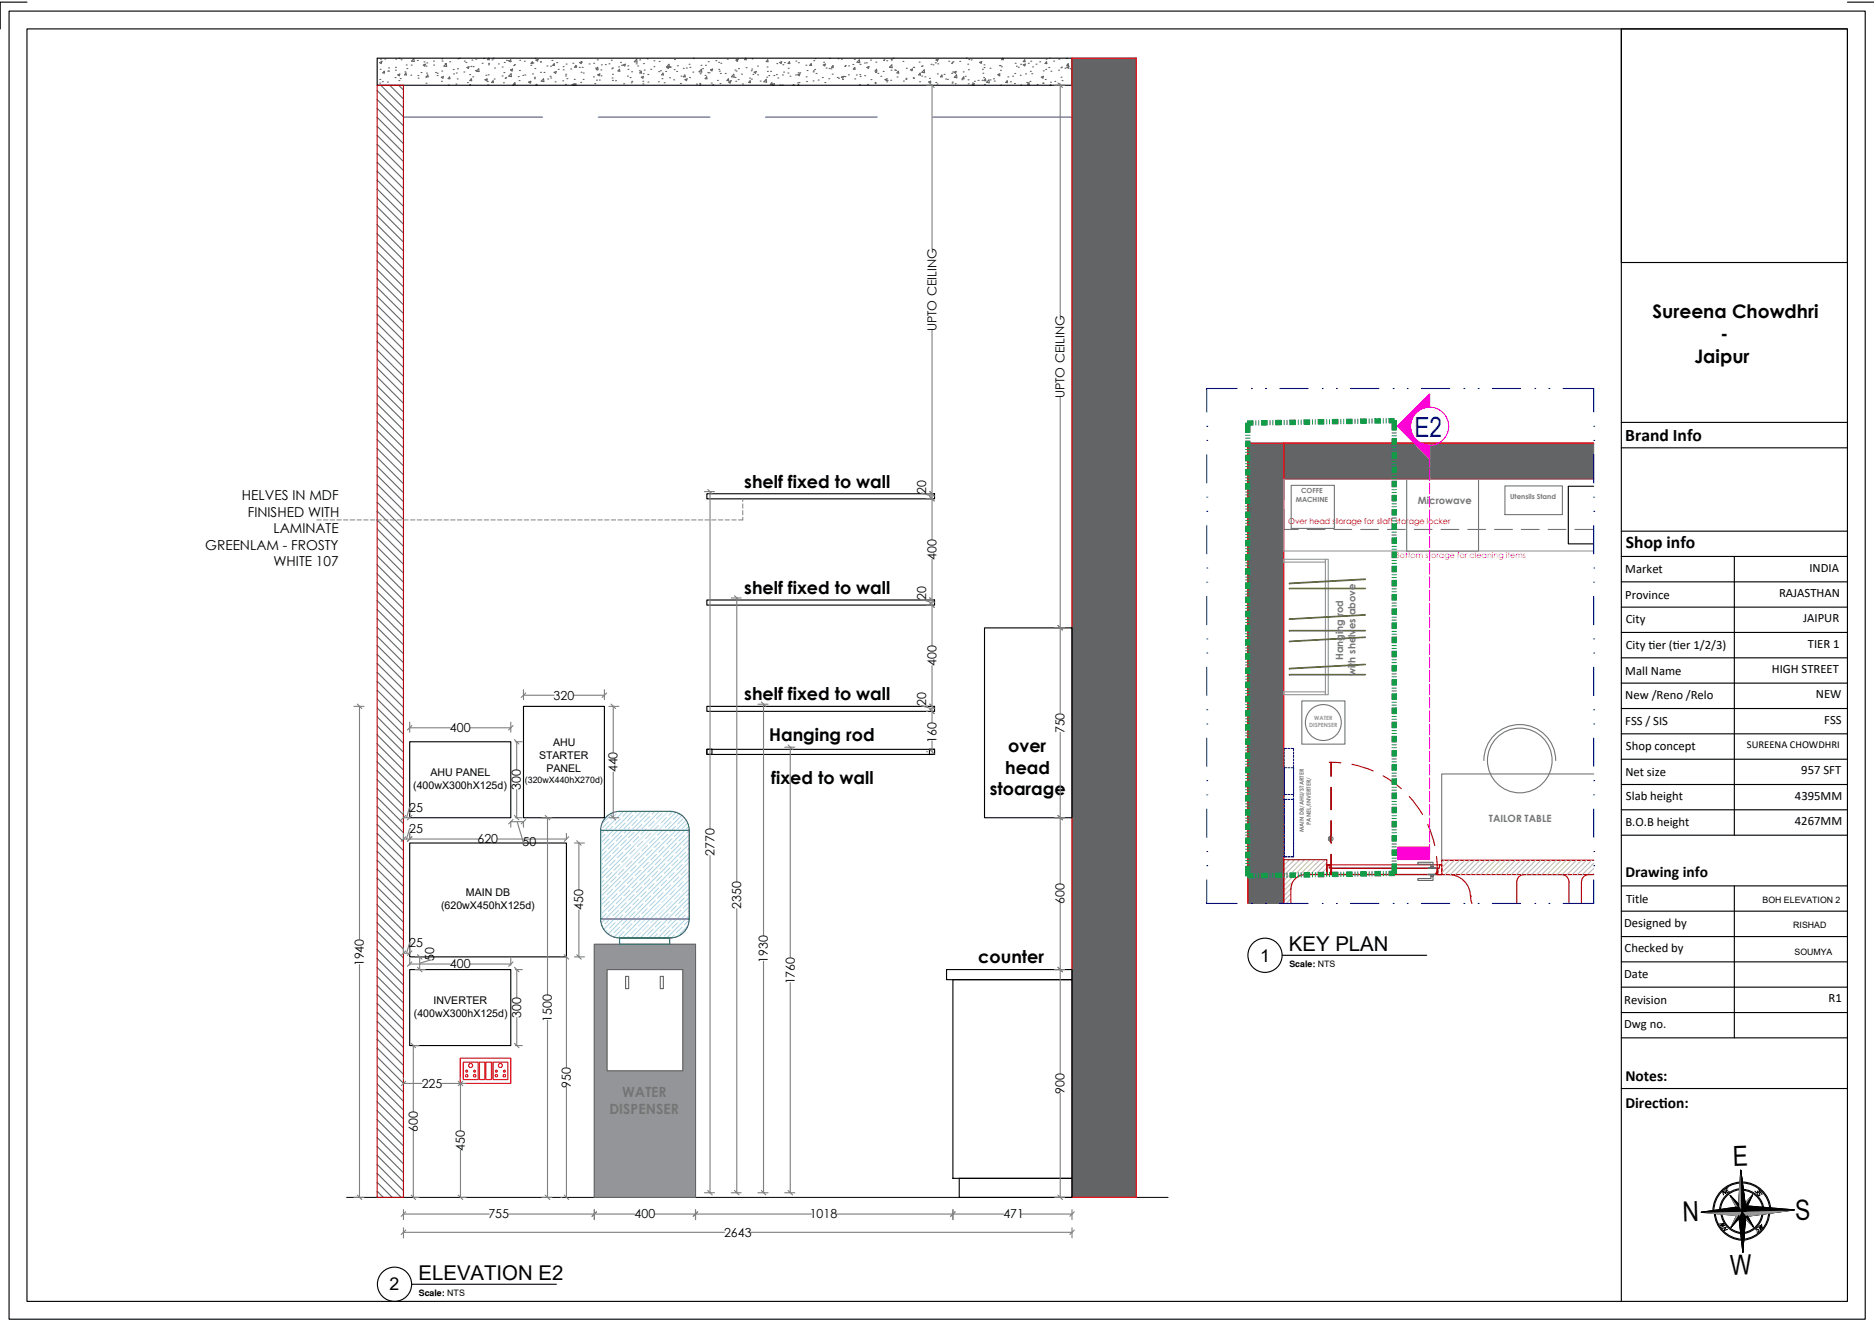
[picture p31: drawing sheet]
<svg xmlns="http://www.w3.org/2000/svg" width="420mm" height="297mm" viewBox="0 0 420 297" stroke-linecap="round" stroke-linejoin="round" font-family="sans-serif">
<defs><g id="words">
<text font-size="6.2" fill="#00f" x="317" y="97.8">E2</text>
<g font-size="6.2">
<text x="388.4" y="261.1" transform="rotate(-2 388.4 261.1)">E</text>
<text x="380.6" y="269" transform="rotate(178 380.6 269)">N</text>
<text x="402.4" y="273.2" transform="rotate(-2 402.4 273.2)">S</text>
<text x="387.9" y="285.6" transform="rotate(-2 387.9 285.6)">W</text>
</g>
<g font-size="4.6">
<text x="288.9" y="213">KEY PLAN</text>
<text x="93.8" y="286.6">ELEVATION E2</text>
</g>
<g font-size="4.2">
<text x="370.4" y="71.2">Sureena Chowdhri</text>
<text x="385.6" y="76.2">-</text>
<text x="379.7" y="81.4">Jaipur</text>
</g>
<g font-size="4">
<text x="282.4" y="215.4">1</text>
<text x="87.3" y="289">2</text>
</g>
<g font-size="3.9">
<text x="364.3" y="98.8">Brand Info</text>
<text x="166.8" y="109.2">shelf fixed to wall</text>
<text x="364.4" y="122.8">Shop info</text>
<text x="166.8" y="133">shelf fixed to wall</text>
<text x="166.8" y="156.8">shelf fixed to wall</text>
<text x="172.4" y="166.1">Hanging rod</text>
<text x="225.3" y="173.3">head</text>
<text x="226" y="168.5">over</text>
<text x="172.8" y="175.6">fixed to wall</text>
<text x="221.8" y="178">stoarage</text>
<text x="219.3" y="215.8">counter</text>
</g>
<g font-size="3.5">
<text x="364.3" y="196.4">Drawing info</text>
<text x="364.3" y="242.1">Notes:</text>
<text x="364.3" y="248.1">Direct</text>
<text x="371.7" y="248.1">ion:</text>
</g>
<g font-size="3.1">
<text x="54.2" y="112">HELVES IN MDF</text>
<text x="55.5" y="115.7">FINISHED WITH</text>
<text x="61.3" y="119.4">LAMINATE</text>
<text x="46" y="123.1">GREENLAM - FROSTY</text>
<text x="61.3" y="126.8">WHITE 107</text>
</g>
<g font-size="2.8">
<text x="209.9" y="74.2" transform="rotate(-90 209.9 74.2)">UPTO CEILING</text>
<text x="238.6" y="89.2" transform="rotate(-90 238.6 89.2)">UPTO CEILING</text>
<text x="207.6" y="110.5" transform="rotate(-90 207.6 110.5)">20</text>
<text x="209.9" y="125.4" transform="rotate(-90 209.9 125.4)">400</text>
<text x="364.3" y="128.4">Market</text>
<text x="405.5" y="128">INDIA</text>
<text x="207.6" y="134.4" transform="rotate(-90 207.6 134.4)">20</text>
<text x="364.3" y="134.1">Province</text>
<text x="398.7" y="133.7">RAJASTHAN</text>
<text x="364.4" y="139.5">City</text>
<text x="404.1" y="139.4">JAIPUR</text>
<text x="209.9" y="149.2" transform="rotate(-90 209.9 149.2)">400</text>
<text x="364.4" y="145.3">City t</text>
<text x="369.4" y="145.3">ier (t</text>
<text x="374.9" y="145.3">ier 1/2/3)</text>
<text x="405.2" y="145.1">TIER 1</text>
<text x="364.3" y="151.1">Mall Name</text>
<text x="397.1" y="150.7">HIGH STREET</text>
<text x="124.1" y="156.7">320</text>
<text x="207.6" y="158.2" transform="rotate(-90 207.6 158.2)">20</text>
<text x="364.3" y="156.7">New /Reno /Relo</text>
<text x="407" y="156.4">NEW</text>
<text x="100.8" y="164">400</text>
<text x="209.9" y="166.3" transform="rotate(-90 209.9 166.3)">160</text>
<text x="238.6" y="164.3" transform="rotate(-90 238.6 164.3)">750</text>
<text x="364.3" y="162.4">FSS / SIS</text>
<text x="364.4" y="167.9">Shop concept</text>
<text x="408.8" y="162.1">FSS</text>
<text x="138.4" y="173" transform="rotate(-90 138.4 173)">440</text>
<text x="364.3" y="173.8">Net size</text>
<text x="403.7" y="173.4">957 SFT</text>
<text x="116.8" y="177" transform="rotate(-90 116.8 177)">300</text>
<text x="364.4" y="179.3">Slab height</text>
<text x="402.3" y="179.1">4395MM</text>
<text x="91.7" y="181.8">25</text>
<text x="364.3" y="184.9">B.O.B height</text>
<text x="402.3" y="184.8">4267MM</text>
<text x="91.7" y="186.6">25</text>
<text x="107" y="188.9">620</text>
<text x="117.1" y="189.4">50</text>
<text x="160.1" y="191.7" transform="rotate(-90 160.1 191.7)">2770</text>
<text x="130.7" y="203.9" transform="rotate(-90 130.7 203.9)">450</text>
<text x="166.1" y="203.6" transform="rotate(-90 166.1 203.6)">2350</text>
<text x="238.6" y="202.5" transform="rotate(-90 238.6 202.5)">600</text>
<text x="364.4" y="202.2">Title</text>
<text x="364" y="207.6">Designed by</text>
<text x="91.7" y="212.2">25</text>
<text x="97.3" y="215.2" transform="rotate(-90 97.3 215.2)">50</text>
<text x="172.1" y="215.7" transform="rotate(-90 172.1 215.7)">1930</text>
<text x="364.1" y="213.3">Checked by</text>
<text x="81.6" y="216.4" transform="rotate(-90 81.6 216.4)">1940</text>
<text x="100.8" y="216.9">400</text>
<text x="178.1" y="220.5" transform="rotate(-90 178.1 220.5)">1760</text>
<text x="364" y="219.1">Date</text>
<text x="116.8" y="228" transform="rotate(-90 116.8 228)">300</text>
<text x="364" y="224.9">Revision</text>
<text x="409.8" y="224.5">R1</text>
<text x="123.7" y="228.9" transform="rotate(-90 123.7 228.9)">1500</text>
<text x="364" y="230.3">Dwg no.</text>
<text x="94.5" y="243.7">225</text>
<text x="127.9" y="243.6" transform="rotate(-90 127.9 243.6)">950</text>
<text x="238.6" y="245" transform="rotate(-90 238.6 245)">900</text>
<text x="93.6" y="253.5" transform="rotate(-90 93.6 253.5)">600</text>
<text x="104.2" y="257.7" transform="rotate(-90 104.2 257.7)">450</text>
<text x="109.4" y="272.9">755</text>
<text x="142.2" y="272.9">400</text>
<text x="181.5" y="272.9">1018</text>
<text x="224.9" y="272.9">471</text>
<text x="162.3" y="277">2643</text>
</g>
<g font-size="2.4">
<text x="124" y="167.2">AHU</text>
<text x="391.5" y="167.6">SUREENA CHOWDHRI</text>
<text x="96.5" y="173.8">AHU PANEL</text>
<text x="120.8" y="170.1">STARTER</text>
<text x="122.5" y="172.9">PANEL</text>
<text x="92.6" y="176.7">(400wX300hX125d)</text>
<text x="98.9" y="203.6">(620wX450hX125d)</text>
<text x="104.4" y="200.7">MAIN DB</text>
<text x="92.8" y="227.7">(400wX300hX125d)</text>
<text x="97.2" y="224.8">INVERTER</text>
</g>
<g font-size="2.2" fill="#767676">
<text x="317.8" y="112.9">Microwave</text>
<text x="301" y="147.9" transform="rotate(-90 301 147.9)">Hanging rod</text>
<text x="303.8" y="151.4" transform="rotate(-90 303.8 151.4)">with shelves above</text>
<text x="333.7" y="184">TAILOR TABLE</text>
</g>
<g font-size="2">
<text x="117.6" y="175.5">(320wX440hX270d)</text>
<text x="395" y="202.2">BOH ELEVATION 2</text>
<text x="401.9" y="207.7">RISHAD</text>
<text x="402.2" y="213.9">SOUMYA</text>
<text x="289" y="216.6">Scale: NTS</text>
<text x="93.9" y="290.3">Scale: NTS</text>
</g>
<text font-size="1.8" fill="#f00" x="288.7" y="117.5">Over head storage for staff storage locker</text>
<text font-size="1.8" fill="#f0f" x="312.7" y="125.1">Bottom storage for cleaning items</text>
<g font-size="1.6" fill="#767676">
<text x="290.4" y="112.4">MACHINE</text>
<text x="291.6" y="110.5">COFFE</text>
<text x="338.5" y="111.8">Utensils Stand</text>
</g>
<g font-size="1.3" fill="#939598">
<text x="294.6" y="161.2">WATER</text>
<text x="293.4" y="162.8">DISPENSER</text>
</g>
<g font-size="1.3" fill="#767676">
<text x="293.8" y="184.7" transform="rotate(-90 293.8 184.7)">PANEL/INVERTER/</text>
<text x="292.2" y="186.4" transform="rotate(-90 292.2 186.4)">MAIN DB/AHU/STARTER</text>
</g>
<g font-size="1.3">
<text x="386.3" y="267.6" transform="rotate(-31 386.3 267.6)">NE</text>
<text x="395" y="267.5" transform="rotate(-128 395 267.5)">SE</text>
<text x="387.2" y="275.4" transform="rotate(-123 387.2 275.4)">NW</text>
<text x="393.8" y="276.1" transform="rotate(-38 393.8 276.1)">SW</text>
</g>
</g></defs>
<!-- layer: CT-FEATURE SCREENS -->
<g fill="none" stroke="#636466" stroke-width=".25">
<path d="M85.1 14l.4-.2-.1 .4zM85.1 17.8h.1M85.1 18.6h.1M85.2 15.5h.1M85.3 13.3h.1M85.3 19.1l5.1 5.1M85.4 13.7h.1M85.7 18.3h.1M86.1 15.9l.1 .5-.4-.1zM86.3 13.2h.1M86.8 18.4h.1M86.9 15.9h.1"/>
<path d="M87.1 15.2h.1M87.1 15.9h.1M87.4 19.1l3 3.1M88.5 17.4h.1M88.6 15.1h.1M88.6 15.7h.1M88.7 13.3h.1M89.2 16.8l.4-.2-.1 .4zM89.4 19.1l1 1.1M89.4 18.1h.1M89.4 13.1h.1M89.7 17.6h.1"/>
<path d="M89.9 13.4h.1M90.7 16.1h.1M91 16.4l.1 .4h-.4zM91 14.6h.1M91.2 15.4h.1M92.1 16.8h.1M92.2 14.6h.1M92.8 13.1v.7l-.6-.1zM93.5 13.5h.1M93.6 16.9h.1M93.7 17.5h.1M94.4 16.3h.1"/>
<path d="M94.9 14.6l.4-.2-.1 .4zM95 13.9h.1M95.4 17.3h.1M95.5 18.6h.1M95.5 14.8h.1M95.6 16.4h.1M95.7 14.1h.1M95.9 16.8l.1 .4h-.4zM97.2 13.7h.1M97.2 14.6h.1M97.6 16.2h.1M98 16.9h.1"/>
<path d="M98 16.4h.1M98.9 17.3l.5-.2-.1 .4zM98.9 18.2h.1M99 13.2h.1M99 15.9h.1M99.1 13.7h.1M99.5 14.8l.5-.5 .1 .6zM99.8 14.2h.1M100.5 19h.1M100.8 17.2v.5l-.4-.1zM100.8 13.8h.1M101.6 15.6h.1"/>
<path d="M101.6 16.6h.1M102.2 18.8h.1M102.3 16.4h.1M102.5 17.7h.1M102.5 15.4h.1M102.6 13.2h.1M103 13.1h.1M104 16.1h.1M104.1 13.7h.1M104.4 14h.1M104.6 15.1l.5-.2-.1 .4zM104.7 18.5h.1"/>
<path d="M105.3 16.7h.1M105.3 18.9h.1M105.5 14.9h.1M105.6 17.7l.1 .4-.4-.1zM105.8 13.5h.1M105.9 17.2h.1M106 14.9h.1M106.6 15.8h.1M106.6 13.3h.1M107.3 15.4l.1 .6-.6-.1zM108.1 14.2h.1M108.3 13.1h.1"/>
<path d="M108.7 17.9l.5-.2-.2 .4zM108.9 16.9h.1M109 17.9h.1M109.2 18.3h.1M109.3 19h.1M109.4 16.8h.1M109.5 14.5h.1M109.5 14.2h.1M109.5 13l-.3 .4h.5l-.1-.4M110.3 13.4h.1M110.5 18.1l.1 .4h-.4zM110.5 13l.2 .2v-.2"/>
<path d="M110.7 17.7h.1M110.8 15.2h.1M111.7 14.3h.1M112.5 17h.1M112.5 15h.1M112.8 18.5h.1M112.9 16.3h.1M113 14h.1M113.2 17.6h.1M113.3 17.3h.1M113.5 13.5h.1M113.9 13.6h.1"/>
<path d="M114.4 15.7l.5-.2-.1 .4zM114.5 13.4v.4h-.4zM114.6 16.5v.7l-.6-.1zM114.8 19.1h.1M115.1 14.7h.1M115.3 14.5h.1M115.4 18.5l.1 .4h-.4zM116.2 17.2h.1M116.3 18.1h.1M116.4 15.8h.1M116.5 13.5h.1M117.2 16.9h.1"/>
<path d="M117.5 13.7h.1M117.6 16.8h.1M118.5 18.4l.4-.2-.1 .4zM118.8 18.4h.1M118.9 14.6h.1M119.3 16.6h.1M119.3 13.8l.1 .4h-.4zM119.4 14.1h.1M119.8 17.6h.1M119.8 17.3h.1M119.9 15.3h.1M119.9 13.1h.1"/>
<path d="M120.1 18.9h.1M120.1 19.1l.2-.2v.2M120.1 13.5l.5-.2-.1 .4zM121.1 13.9h.1M121.1 16.2h.1M121.3 18.2l.5-.5 .1 .6zM121.9 16.2h.1M122.6 14.8h.1M122.8 17.7h.1M123.3 17.1h.1M123.4 14.8h.1M123.4 17.5h.1"/>
<path d="M123.7 13.5h.1M124.2 16.2l.5-.2-.2 .4zM124.2 14.2l.1 .5-.4-.1zM124.4 18.3h.1M124.8 14h.1M125.1 15.5h.1M126.1 18.1h.1M126.2 15.6h.1M126.2 14.9h.1M126.7 18.9h.1M126.7 17h.1M126.8 16.6h.1"/>
<path d="M126.9 14.3h.1M127.1 17.6h.1M127.9 15.4h.1M128.4 14.2h.1M128.5 19.1l-.3-.2 .5-.1-.1 .3M128.7 17.8h.1M128.8 19.1l.3-.3v.3M129.1 14.9h.1M129.1 14.7l.1 .4h-.4zM129.8 15.1h.1M129.9 14l.5-.2-.1 .4zM130.1 18.5h.1"/>
<path d="M130.2 16.2h.1M130.3 13.9h.1M130.5 15.1h.1M130.7 17.8h.1M130.7 16.4h.1M132 14.3h.1M133 17.2h.1M133 14.2h.1M133.3 18.7h.1M133.5 15.2h.1M133.7 18h.1M133.8 15.7h.1"/>
<path d="M133.9 13.4h.1M134 15.1v.4h-.4zM134 16.7l.4-.1-.1 .4zM134.3 17.9h.1M134.7 15.7h.1M134.7 17h.1M134.8 14.5h.1M135.7 14.5h.1M136.5 14.3h.1M137 13.5h.1M137.1 15.4h.1M137.2 17.5h.1"/>
<path d="M137.3 15.2h.1M137.3 16.6h.1M137.3 18h.1M137.9 18.1h.1M138.6 15h.1M138.8 15.5l.1 .4h-.4zM139.1 14h.1M139.3 14.6h.1M139.7 14.6l.5-.2-.2 .4zM139.8 18.8h.1M140.6 17h.1M140.7 14.8h.1"/>
<path d="M140.7 15.5h.1M141.2 17.4h.1M141.5 18.5h.1M141.6 16.1h.1M141.6 18.2h.1M142.6 14.3h.1M142.7 13.3l.1 .6-.6-.1zM142.9 14.8h.1M143.3 15.8h.1M143.4 13.4h.1M143.7 15.9l.1 .5-.4-.1zM143.7 17.3l.5-.2-.1 .4z"/>
<path d="M144.1 18.8h.1M144.1 18.2h.1M144.1 16.5h.1M144.2 14.2h.1M144.4 15.7h.1M145.1 13.2h.1M145.2 16.7h.1M145.2 18.4h.1M145.8 15.5h.1M146.6 14.9h.1M146.6 13.6h.1M147.5 18.3h.1"/>
<path d="M147.6 16.1h.1M147.7 13.8h.1M148 15.8h.1M148.4 17.6h.1M148.6 16.4l.1 .4h-.4zM148.8 18.5h.1M149.2 16h.1M149.5 15.1l.4-.2-.1 .4zM149.9 14.4l.1 .6-.6-.1zM150.1 17.4h.1M150.1 15h.1M150.2 15.1h.1"/>
<path d="M151 17.9h.1M151.1 15.6h.1M151.2 13.3h.1M151.6 16h.1M151.8 14.7h.1M152.5 18.7h.1M152.6 17.1h.1M153.1 15.3h.1M153.5 16.8l.1 .4h-.4zM153.5 17.8l.5-.1-.2 .4zM153.8 15.2h.1M154.4 14.4h.1"/>
<path d="M154.5 17.4h.1M154.6 15.1h.1M155.3 16.2h.1M155.4 13h.1M156.1 18.8h.1M156.8 18.7h.1M156.8 19h.1M156.9 16.5h.1M157.1 14.6h.1M157.2 15.5l.1 .7-.6-.1zM157.5 15.4h.1M158 16.9h.1"/>
<path d="M158.1 14.6h.1M158.4 17.2v.5l-.4-.1zM158.6 16.3h.1M158.7 13.8h.1M158.9 16.3h.1M159.2 15.6l.5-.1-.1 .4zM159.4 18.6h.1M159.7 19h.1M160.4 13.6h.1M160.8 18h.1M161.1 14h.1M161.1 15.5h.1"/>
<path d="M161.2 15.9h.1M161.4 18.7h.1M161.4 16.5h.1M161.5 14.2h.1M162.5 16.5h.1M163 13.3h.1M163.2 17.7l.1 .4-.4-.1zM163.3 18.4l.5-.2-.2 .4zM163.7 18.1h.1M164.5 16.6v.7l-.6-.1zM164.7 15.7h.1M164.7 17.3h.1"/>
<path d="M164.9 18.2h.1M164.9 13.5l.5-.2-.1 .4zM165 15.9h.1M165 13.3h.1M165.1 13.7h.1M165.4 17.8h.1M165.5 15.4h.1M166.2 16.6h.1M166.4 18.8h.1M167.1 13l-.2 .4h.4l-.1-.4M167.2 15.2h.1M168 17.5h.1"/>
<path d="M168.1 18.1l.1 .4h-.4zM168.4 15.8h.1M168.4 17.7h.1M168.5 15.5h.1M168.6 13.2h.1M168.7 16.7h.1M169 16.2l.5-.2-.2 .4zM169.8 14.8h.1M169.8 16.8h.1M170.4 18.2h.1M171.2 18.3l.5-.5 .1 .6zM171.8 17.3h.1"/>
<path d="M171.9 15h.1M172 16h.1M172.1 13.4v.4h-.4zM172.3 16.9h.1M172.7 16h.1M173 18.5l.1 .4h-.4zM173.1 18.9l.5-.2-.2 .4M173.1 18.9l.2 .2M173.4 16.9h.1M174 16.7h.1M174.1 14.2h.1M174.3 17.5h.1"/>
<path d="M174.7 14l.5-.2-.1 .4zM174.8 19h.1M175.3 19h.1M175.4 16.8h.1M175.4 14.5h.1M175.6 16.2h.1M175.8 14h.1M176.6 16.4h.1M176.7 15.3h.1M176.9 13.8l.1 .4h-.4zM177 17.1h.1M177.7 19.1l.2-.2v.2"/>
<path d="M178.3 16.8h.1M178.4 13.7h.1M178.8 18.6h.1M178.8 19.1l.2-.2v.2M178.8 16.7l.5-.1-.2 .4zM178.9 16.3h.1M178.9 14h.1M179.1 18.5h.1M179.2 16.3h.1M180.6 14.6h.1M180.7 17.2h.1M180.8 18.3h.1"/>
<path d="M180.9 15.8h.1M181.8 14.2l.1 .5-.4-.1zM182.2 18.1h.1M182.2 16.1h.1M182.3 15.9h.1M182.4 13.6h.1M182.6 15.6h.1M182.7 13.1h.1M182.9 16.5h.1M183.4 17.9h.1M184.3 17.4h.1M184.5 14.6l.5-.3-.2 .5z"/>
<path d="M184.6 13.9h.1M184.9 18.5h.1M185.1 15.2h.1M185.8 17.6h.1M185.8 15.3h.1M185.9 13.1h.1M186.2 15.4h.1M186.5 16.6h.1M186.7 14.7l.1 .4h-.4zM187.7 17.3h.1M187.8 13.2h.1M187.9 17.5h.1"/>
<path d="M188.6 13.3h.1M188.6 17.3l.5-.2-.2 .4zM188.8 17.8h.1M189.2 17.1h.1M189.3 14.9h.1M189.4 17.1h.1M189.4 14.7h.1M190.1 16.8h.1M190.2 14.8h.1M191.1 14.5h.1M191.5 13.3h.1M191.6 17.7h.1"/>
<path d="M191.6 15.1v.4h-.4zM191.9 16.8h.1M192.6 19h.1M192.6 13.4l.1 .6-.6-.1zM192.7 16.7h.1M192.8 14.4h.1M192.8 17.1h.1M193.7 14.1h.1M193.8 16.9h.1M194.2 14.1h.1M194.3 15.1l.5-.2-.2 .4zM194.4 18.9h.1"/>
<path d="M195.1 13.5h.1M195.2 17.8h.1M196.1 18.5h.1M196.1 18.7h.1M196.2 16.2h.1M196.3 13.9h.1M196.4 15.5l.1 .4h-.4zM196.7 16.4h.1M197.4 17.1h.1M197.9 16h.1M198 13.5h.1M198.1 13.4h.1"/>
<path d="M198.3 17.8l.5-.1-.1 .4zM198.7 18.3h.1M198.7 13.6h.1M198.8 18h.1M199.3 15.1l.6-.6v.7zM199.6 18h.1M199.7 15.7h.1M199.7 13.3h.1M199.8 13.5h.1M200.2 13h.2M200.5 15.7h.1M200.7 15.8h.1"/>
<path d="M201 17.2h.1M201.3 15.9l.1 .5-.4-.1zM202.4 13.8h.1M202.5 18.2h.1M203 17.8h.1M203 17.5h.1M203.1 15.3h.1M204.1 15.6l.4-.2-.1 .4zM204.7 17.4h.1M204.7 15.1h.1M204.7 17.5h.1M204.8 15.1h.1"/>
<path d="M206 13.9h.1M206.1 18.3h.1M206.2 16.4l.1 .4h-.4zM206.5 14.9h.1M206.6 17h.1M206.7 14.8h.1M207.1 15.6l.1 .7-.6-.1zM207.3 17.2h.1M208.1 18.4l.5-.2-.1 .4zM208.3 17.5h.1M208.4 18.5h.1M208.7 14.4h.1"/>
<path d="M209.1 14.5h.1M209.6 14.1h.1M209.7 18.5h.1M209.8 13.4l.5-.1-.2 .4zM210 18.8h.1M210.1 16.6h.1M210.2 14.3h.1M211.1 16.8l.1 .4h-.4zM211.6 16.7h.1M211.9 17.7h.1M212.3 17.8h.1M212.6 13.7h.1"/>
<path d="M213.3 14.2h.1M213.3 16.4h.1M213.4 18.6h.1M213.4 14h.1M213.4 18.4h.1M213.5 16.1h.1M213.6 13.8h.1M213.8 16.2l.5-.2-.1 .4zM214.1 18.8h.1M214.4 16.8l.1 .6-.6-.1zM215.1 13.7h.1M215.6 17.9h.1"/>
<path d="M215.9 16.1h.1M216 17.2l.1 .5-.5-.1zM216.3 17.1h.1M216.6 13h.1M216.9 14.4h.1M217 17.9h.1M217 18.8h.1M217 15.6h.1M217.1 13.3h.1M217.7 13.4h.1M217.9 18.6h.1M218.2 19.1l-.3-.2 .5-.2-.2 .4"/>
<path d="M218.4 18.2h.1M219.2 18h.1M219.6 14l.4-.2-.1 .4zM220.1 18h.1M220.2 15.5h.1M220.3 16.4h.1M220.4 17.4h.1M220.5 14.5h.1M220.5 15.1h.1M220.6 18.9h.1M220.9 17.7v.4h-.4zM221.1 18.4l.5-.5 .1 .6z"/>
<path d="M221.9 15.3h.1M221.9 17.9h.1M222.7 17.7h.1M222.8 18.2h.1M223.6 16.7l.5-.2-.1 .4zM223.9 17h.1M224 14.7h.1M224.2 14.7h.1M224.2 15.7h.1M224.3 19.1h.1M224.4 15h.1M224.7 13l-.2 .4h.4l-.1-.4"/>
<path d="M225.7 18.1l.1 .4h-.4zM225.9 17.2h.1M226.5 18.3h.1M226.9 17.1h.1M227.4 18.7h.1M227.4 16.5h.1M227.5 14.2h.1M227.8 14.8h.1M228.2 15.1h.1M228.7 16.9h.1M228.8 14.4h.1M228.8 19.1h.1"/>
<path d="M229.3 14.5l.5-.2-.1 .5zM229.7 13.4v.4h-.4zM229.8 16.6h.1M230.1 18.5h.1M230.5 14.2h.1M230.6 18.5l.1 .4h-.4zM230.8 18.2h.1M230.9 16h.1M231 13.7h.1M231.2 16.5h.1M231.4 15h.1M232.2 14.4h.1"/>
<path d="M232.4 18.9h.1M233 13.8h.1M233.4 17.3l.5-.2-.2 .4zM233.7 18.6h.1M233.8 15.9h.1M234.3 17.8h.1M234.4 15.5h.1M234.4 13.3h.1M234.5 13.8l.1 .4h-.4zM235.1 15.1h.1M235.3 13v.1M235.4 19.1l.1-.2v.2"/>
<path d="M235.4 18.4h.1M235.5 15.9h.1M236.1 13.7h.1M236.4 18.2h.1M237.2 15.7h.1M237.3 13.3h.1M237.4 18.8h.1M237.8 15.2h.1M237.8 17.3h.1M237.9 15h.1M238 18.1h.1M238.7 15.3h.1"/>
<path d="M239 13.1h.1M239.1 15.1l.5-.2-.2 .4zM239.4 14.2l.1 .5-.4-.1zM239.8 15.4h.1M84.5 20.3l5.9 5.9M84.5 22.3l5.9 5.9M84.5 24.3l5.9 5.9M84.5 26.3l5.9 5.9M84.5 28.3l5.9 5.9M84.5 30.3l5.9 5.9M84.5 32.3l5.9 5.9M84.5 34.3l5.9 5.9"/>
<path d="M84.5 36.3l5.9 5.9M84.5 38.3l5.9 5.9M84.5 40.3l5.9 5.9M84.5 42.3l5.9 5.9M84.5 44.3l5.9 5.9M84.5 46.3l5.9 5.9M84.5 48.3l5.9 5.9M84.5 50.3l5.9 5.9M84.5 52.3l5.9 5.9M84.5 54.4l5.9 5.8M84.5 56.4l5.9 5.9M84.5 58.4l5.9 5.9"/>
<path d="M84.5 60.4l5.9 5.9M84.5 62.4l5.9 5.9M84.5 64.4l5.9 5.9M84.5 66.4l5.9 5.9M84.5 68.4l5.9 5.9M84.5 70.4l5.9 5.9M84.5 72.4l5.9 5.9M84.5 74.4l5.9 5.9M84.5 76.4l5.9 5.9M84.5 78.4l5.9 5.9M84.5 80.4l5.9 5.9M84.5 82.4l5.9 5.9"/>
<path d="M84.5 84.4l5.9 5.9M84.5 86.4l5.9 5.9M84.5 88.4l5.9 5.9M84.5 90.4l5.9 5.9M84.5 92.4l5.9 5.9M84.5 94.4l5.9 5.9M84.5 96.4l5.9 5.9M84.5 98.4l5.9 5.9M84.5 100.5l5.9 5.8M84.5 102.5l5.9 5.9M84.5 104.5l5.9 5.9M84.5 106.5l5.9 5.9"/>
<path d="M84.5 108.5l5.9 5.8M84.5 110.5l5.9 5.9M84.5 112.5l5.9 5.9M84.5 114.5l5.9 5.9M84.5 116.5l5.9 5.9M84.5 118.5l5.9 5.9M84.5 120.5l5.9 5.9M84.5 122.5l5.9 5.9M84.5 124.5l5.9 5.9M84.5 126.5l5.9 5.9M84.5 128.5l5.9 5.9M84.5 130.5l5.9 5.9"/>
<path d="M84.5 132.5l5.9 5.9M84.5 134.5l5.9 5.9M84.5 136.5l5.9 5.9M84.5 138.5l5.9 5.9M84.5 140.5l5.9 5.9M84.5 142.5l5.9 5.9M84.5 144.5l5.9 5.9M84.5 146.6l5.9 5.8M84.5 148.6l5.9 5.9M84.5 150.6l5.9 5.9M84.5 152.6l5.9 5.8M84.5 154.6l5.9 5.8"/>
<path d="M84.5 156.6l5.9 5.9M84.5 158.6l5.9 5.9M84.5 160.6l5.9 5.9M84.5 162.6l5.9 5.9M84.5 164.6l5.9 5.9M84.5 166.6l5.9 5.9M84.5 168.6l5.9 5.9M84.5 170.6l5.9 5.9M84.5 172.6l5.9 5.9M84.5 174.6l5.9 5.9M84.5 176.6l5.9 5.9M84.5 178.6l5.9 5.9"/>
<path d="M84.5 180.6l5.9 5.9M84.5 182.6l5.9 5.9M84.5 184.6l5.9 5.9M84.5 186.6l5.9 5.9M84.5 188.6l5.9 5.9M84.5 190.7l5.9 5.8M84.5 192.7l5.9 5.8M84.5 194.7l5.9 5.9M84.5 196.7l5.9 5.8M84.5 198.7l5.9 5.8M84.5 200.7l5.9 5.9M84.5 202.7l5.9 5.9"/>
<path d="M84.5 204.7l5.9 5.9M84.5 206.7l5.9 5.9M84.5 208.7l5.9 5.9M84.5 210.7l5.9 5.9M84.5 212.7l5.9 5.9M84.5 214.7l5.9 5.9M84.5 216.7l5.9 5.9M84.5 218.7l5.9 5.9M84.5 220.7l5.9 5.9M84.5 222.7l5.9 5.9M84.5 224.7l5.9 5.9M84.5 226.7l5.9 5.9"/>
<path d="M84.5 228.7l5.9 5.9M84.5 230.7l5.9 5.9M84.5 232.7l5.9 5.9M84.5 234.7l5.9 5.9M84.5 236.8l5.9 5.8M84.5 238.8l5.9 5.9M84.5 240.8l5.9 5.9M84.5 242.8l5.9 5.8M84.5 244.8l5.9 5.8M84.5 246.8l5.9 5.9M84.5 248.8l5.9 5.9M84.5 250.8l5.9 5.9"/>
<path d="M84.5 252.8l5.9 5.9M84.5 254.8l5.9 5.9M84.5 256.8l5.9 5.9M84.5 258.8l5.9 5.9M84.5 260.8l5.9 5.9M84.5 262.8l5.4 5.4M84.5 264.8l3.4 3.4M84.5 266.8l1.4 1.4"/>
</g>
<!-- layer: BASE LINE -->
<path d="M84.5 13h155.8v6.1h-155.8z" fill="none" stroke="#000" stroke-width=".25"/>
<!-- layer: WALL -->
<path d="M90.4 26.2h31.2M134.1 26.2h25M171.6 26.2h25M209.1 26.2h31.2" fill="none" stroke="#00f" stroke-width=".25"/>
<!-- layer: DIM -->
<path d="M77.7 268.2h184.1" fill="none" stroke="#000" stroke-width=".22"/>
<!-- layer: PARTITION -->
<path d="M84.5 19.1h5.9v249.1h-5.9z" fill="none" stroke="#b80000" stroke-width=".25"/>
<!-- layer: CT-FEATURE SCREENS -->
<path d="M240.3 13h14.4v255.2h-14.4z" fill="none" stroke="#636466" stroke-width=".22"/>
<path d="M240.3 13h14.4v255.2h-14.4z" fill-rule="evenodd" fill="#636466"/>
<!-- layer: WALL -->
<path d="M240.3 13h14.4v255.2h-14.4z" fill="none" stroke="#f00" stroke-width=".25"/>
<!-- layer: CT-FEATURE SCREENS -->
<path d="M133.2 211.5h22.7v56.7h-22.7zM136 217.2h17v22.7h-17z" fill="none" stroke="#939598" stroke-width=".22"/>
<path d="M133.2 211.5v56.7h22.7v-56.7zM136 217.2v22.7h17v-22.7z" fill-rule="evenodd" fill="#939598"/>
<!-- layer: BASE LINE -->
<path d="M133.2 211.5h22.7v56.7h-22.7zM136 217.2h17v22.7h-17zM140.2 218.7h.7v2.7h-.7zM148 218.7h.7v2.7h-.7z" fill="none" stroke="#636466" stroke-width=".25"/>
<!-- layer: CT-FEATURE SCREENS -->
<g fill="none" stroke="#adddf7" stroke-width=".25">
<path d="M134.8 189.6l-.2 .2M135.1 193.4l-.5 .5M135.4 197.1l-.8 .8M135.6 186.9l-1 1M135.8 190.6l-1.2 1.2M136.1 194.4l-1.3 1.2M136.3 198.1l-1.2 1.3M136.3 184.1l-1.2 1.3M136.6 187.9l-1.2 1.2M136.9 191.6l-1.3 1.3M137.1 195.4l-1.3 1.2M137.3 199.1l-1.2 1.3"/>
<path d="M137.3 185.1l-1.2 1.3M137.5 182l-2.7 2.6M137.6 188.9l-1.3 1.2M137.8 192.6l-1.2 1.3M138.1 196.4l-1.2 1.2M138.1 182.3l-1.2 1.3M138.4 186.1l-1.3 1.3M138.6 189.9l-1.3 1.2M138.7 181.7l-.1 .2M138.9 193.6l-1.3 1.3M139.1 197.4l-1.3 1.3M139.1 183.4l-1.3 1.2"/>
<path d="M139.3 187.1l-1.2 1.3M139.6 190.9l-1.2 1.2M139.7 181.7l-5.1 5.1M139.9 194.6l-1.3 1.3M140.1 198.4l-1.2 1.2M140.1 184.4l-1.2 1.2M140.4 188.1l-1.3 1.3M140.6 191.9l-1.3 1.2M140.7 181.7l-1.1 1.2M140.9 195.6l-1.3 1.3M141.1 199.4l-1.2 1.2M141.1 185.4l-1.2 1.2"/>
<path d="M141.4 189.1l-1.3 1.3M141.6 192.9l-1.2 1.2M141.7 181.7l-7.1 7.1M141.9 196.6l-1.3 1.3M141.9 182.6l-1.3 1.3M142.1 186.4l-1.2 1.2M142.4 190.1l-1.3 1.3M142.6 193.9l-1.2 1.2M142.7 181.7l-.3 .4M142.8 197.6l-1.2 1.3M142.8 183.6l-1.2 1.3M143.1 187.4l-1.2 1.2"/>
<path d="M143.4 191.1l-1.3 1.3M143.6 194.9l-1.2 1.2M143.7 181.7l-9.1 9.2M143.9 198.7l-1.3 1.2M143.9 184.6l-1.3 1.2M144.1 188.4l-1.3 1.2M144.4 192.1l-1.3 1.3M144.6 195.9l-1.2 1.2M144.6 181.9l-1.2 1.2M144.9 199.6l-1.3 1.3M144.9 185.6l-1.3 1.3M145.1 189.4l-1.2 1.2"/>
<path d="M145.4 193.1l-1.3 1.3M145.6 196.9l-1.2 1.2M145.6 182.9l-1.2 1.2M145.7 181.7l-11.1 11.2M145.9 186.6l-1.3 1.3M146.1 190.4l-1.2 1.2M146.4 194.1l-1.3 1.3M146.6 197.9l-1.2 1.2M146.6 183.9l-1.2 1.2M146.7 181.7l-.6 .6M146.9 187.6l-1.3 1.3M147.1 191.4l-1.2 1.2"/>
<path d="M147.4 195.1l-1.3 1.3M147.6 198.9l-1.2 1.2M147.6 184.9l-1.2 1.2M147.8 181.7l-13.2 13.2M147.9 188.6l-1.3 1.3M148.1 192.4l-1.2 1.2M148.4 196.1l-1.3 1.3M148.4 182.1l-1.3 1.3M148.6 199.9l-1.2 1.2M148.6 185.8l-1.2 1.3M148.9 189.6l-1.3 1.3M149.1 193.4l-1.2 1.2"/>
<path d="M149.4 197.1l-1.3 1.3M149.4 183.1l-1.3 1.3M149.6 186.9l-1.2 1.2M149.7 181.7l-15.1 15.2M149.9 190.6l-1.3 1.3M150.1 194.4l-1.2 1.2M150.4 198.1l-1.3 1.3M150.4 184.1l-1.3 1.3M150.6 187.9l-1.2 1.2M150.7 181.8l-.8 .8M150.9 191.6l-1.3 1.3M151.1 195.4l-1.2 1.2"/>
<path d="M151.4 199.1l-1.3 1.3M151.4 185.1l-1.3 1.3M151.5 181.9l-16.9 17M151.6 188.9l-1.2 1.2M151.9 192.6l-1.3 1.3M152.1 196.4l-1.2 1.2M152.1 182.3l-1.2 1.3M152.4 186.1l-1.3 1.3M152.6 189.9l-1.2 1.2M152.8 182.6l-18.2 18.3M152.9 193.6l-1.3 1.3M153.1 197.4l-1.2 1.3"/>
<path d="M153.1 183.4l-1.2 1.2M153.4 187.1l-1.3 1.3M153.6 190.9l-1.2 1.2M153.8 183.7l-19.2 19.2M153.9 194.6l-1.3 1.3M154.1 198.4l-1.2 1.2M154.1 184.4l-1.2 1.2M154.4 185.1l-19.8 19.8M154.4 188.1l-1.3 1.3M154.5 199.1l-11 11M154.5 197.1l-13 13M154.5 195.1l-15.1 15"/>
<path d="M154.5 193.1l-16.9 16.8M154.5 191.1l-18.2 18.1M154.5 189.1l-19.2 19.1M154.5 187l-19.8 19.8M154.5 196.1l-.9 .8M154.5 194.1h-.1M154.5 192l-1.1 1.1M154.5 190l-.4 .4M154.5 186.1l-.6 .5M134.8 203.7l-.2 .2M135.1 207.4l-.1 .1M135.6 200.9l-1 1"/>
<path d="M135.8 204.6l-1.2 1.3M136.1 208.4l-.3 .3M136.6 201.9l-1.2 1.2M136.9 205.7l-1.3 1.2M137.1 209.4l-.2 .2M137.6 202.9l-1.3 1.3M137.8 206.7l-1.2 1.2M138.4 200.1l-1.3 1.3M138.6 203.9l-1.3 1.3M138.9 207.7l-1.3 1.2M139.3 201.1l-1.2 1.3M139.6 204.9l-1.2 1.2"/>
<path d="M139.9 208.7l-1.3 1.2M140.4 202.2l-1.3 1.2M140.6 205.9l-1.3 1.3M140.9 209.7l-.5 .4M141.4 203.1l-1.3 1.3M141.6 206.9l-1.2 1.3M142.1 200.4l-1.2 1.2M142.4 204.2l-1.3 1.2M142.6 207.9l-1.2 1.3M143.1 201.4l-1.2 1.2M143.4 205.2l-1.3 1.2M143.6 208.9l-1.2 1.2"/>
<path d="M144.1 202.4l-1.3 1.3M144.4 206.1l-1.3 1.3M144.6 209.9l-.2 .2M145.1 203.4l-1.2 1.2M145.4 207.2l-1.3 1.2M145.9 200.6l-1.3 1.3M146.1 204.4l-1.2 1.3M146.4 208.2l-1.3 1.2M146.9 201.6l-1.3 1.3M147.1 205.4l-1.2 1.3M147.4 209.2l-.9 .9M147.9 202.6l-1.3 1.3"/>
<path d="M148.1 206.4l-1.2 1.3M148.9 203.7l-1.3 1.2M149.1 207.4l-1.2 1.3M149.6 200.9l-1.2 1.3M149.9 204.6l-1.3 1.3M150.1 208.4l-1.2 1.3M150.6 201.9l-1.2 1.2M150.9 205.7l-1.3 1.2M151.1 209.4l-.6 .7M151.6 202.9l-1.2 1.3M151.9 206.7l-1.3 1.2M152.4 200.1l-1.3 1.3"/>
<path d="M152.6 203.9l-1.2 1.3M152.9 207.7l-1.3 1.2M153.4 201.1l-1.3 1.3M153.6 204.9l-1.2 1.2M154.2 207.4l-2.4 2.4M154.4 202.2l-1.3 1.2M154.5 205.1l-5 5M154.5 203.1l-7.1 7M154.5 201.1l-9.1 9M154.5 206.1l-1.1 1.1M154.5 204.1l-.4 .3M154.5 200.1l-.6 .5"/>
</g>
<!-- layer: BASE LINE -->
<path d="M134.6 186a4.3 4.3 0 0 1 4.3-4.3h11.3a4.3 4.3 0 0 1 4.3 4.3M134.6 186v19.8M134.6 186h19.9M154.5 186v19.8M134.6 205.8a4.3 4.3 0 0 0 4.3 4.3h11.3a4.3 4.3 0 0 0 4.3-4.3M134.6 205.8h19.9M138.9 210.1h11.2v1.4h-11.2z" fill="none" stroke="#105689" stroke-width=".25"/>
<!-- layer: 0 -->
<g fill="none" stroke="#000" stroke-width=".25">
<path d="M158.4 110.6h51v1.1h-51zM158.4 134.4h51v1.1h-51zM117.3 158.2h18.2v25h-18.2zM158.4 158.2h51v1.1h-51zM220.6 140.6h19.7v42.6h-19.7zM91.8 166.1h22.7v17.1h-22.7zM158.4 167.8h51v1.2h-51zM158.4 167.8h1.2v1.2h-1.2zM208.3 167.8h1.1v1.2h-1.1zM91.8 188.8h35.1v25.5h-35.1zM91.8 217.2h22.7v17h-22.7zM212.1 217.2h28.2v2.2h-28.2z"/>
<path d="M213.6 219.4h26.7v44.5h-26.7zM215 263.9h25.3v4.3h-25.3z"/>
</g>
<g fill="none" stroke="#f00" stroke-width=".25">
<path d="M103.1 237h11.4v5.7h-11.4zM103.8 237.9h3.3v3.9h-3.3zM107.5 237.9h1.2v3.9h-1.2zM108.9 237.9h1.2v3.9h-1.2zM110.5 237.9h3.3v3.9h-3.3z"/>
<circle cx="104.6" cy="239.9" r=".21"/>
<circle cx="105.5" cy="238.7" r=".46"/>
<circle cx="106.4" cy="239.9" r=".21"/>
<circle cx="111.3" cy="239.9" r=".21"/>
<circle cx="112.1" cy="238.7" r=".46"/>
<circle cx="113" cy="239.9" r=".21"/>
<circle cx="104.6" cy="240.9" r=".28"/>
<circle cx="106.4" cy="240.9" r=".28"/>
<circle cx="111.3" cy="240.9" r=".28"/>
<circle cx="113" cy="240.9" r=".28"/>
</g>
<!-- layer: fixture -->
<g fill="none" stroke="#767676" stroke-width=".25">
<path d="M287.7 113.9v4.7h3.3M289.4 108.7h9.7v9.7h-9.7zM291 107.3h-3.3v4.7M293 118.6h4M293 107.3h4M299 118.6h3.9M299 107.3h3.9M305 118.6h4M305 107.3h4M310.9 118.6h4.1M310.9 107.3h4.1M315.3 107.4h16.1v16.1h-16.1z"/>
<path d="M317 118.6h4M317 107.3h4M323 118.6h3.9M323 107.3h3.9M329 118.6h3.9M329 107.3h3.9M334.9 118.6h4.1M334.9 107.3h4.1M337.3 108.8h12.9v6.5h-12.9zM340.9 118.6h4.1M340.9 107.3h4.1M347 118.6h4"/>
<path d="M347 107.3h4M353 118.6h3.9M353 107.3h3.9M291.8 157h9.6v9.7h-9.6zM332.6 170.3a8 8 0 0 1 8-8 8 8 0 0 1 8.1 8M357.2 173.4h-34.1v19.3h34.1"/>
<circle cx="296.6" cy="161.8" r="4"/>
<circle cx="340.6" cy="170.3" r="7.2"/>
</g>
<path d="M297.1 125.3h.6v30.3h-.6z" fill="none" stroke="#939598" stroke-width=".25"/>
<path d="M289 138.6l17-.9v.1l-17 .9zM289 130.6l17-.9v.1l-17 1zM289 131.7h17v.2h-17zM289 151.1h17v.1h-17zM289 149.7l17-.9v.1l-17 .9zM289 143.6l17-.9v.1l-17 .9zM289 141.2h17v.1h-17z" fill="none" stroke="#727430" stroke-width=".25"/>
<!-- layer: WALL -->
<path d="M287.7 99.3h69.5" fill="none" stroke="#f00" stroke-width=".25"/>
<!-- layer: A-WALL HATCH -->
<path d="M279.7 99.3h77.5v8h-69.5v95.1h-8z" fill="none" stroke="#636466" stroke-width=".22"/>
<path d="M279.7 99.3h77.5v8h-69.5v95.1h-8z" fill-rule="evenodd" fill="#636466"/>
<!-- layer: PARTITION HAT -->
<g fill="none" stroke="#cbbba9" stroke-width=".25">
<path d="M287.7 192.7h.1M288.9 192.7l-1.2 1.2M289.3 199.1l-1.6 1.6M289.8 197.5l-2.1 2M290 192.7l-2.3 2.3M291.2 192.7l-3.5 3.4M292.3 192.7l-4.6 4.6M293.4 192.7l-5.7 5.7M294.6 192.7l-3.7 3.6M295.7 192.7l-3.2 3.2M296.8 192.7l-3.2 3.2M297.4 193.3l-2.6 2.6"/>
<path d="M297.4 194.4l-1.5 1.5M297.4 195.6l-.4 .3M289.3 200.2l-1.6 1.6M289.3 201.3l-1 1.1"/>
</g>
<!-- layer: WALL -->
<path d="M287.7 99.3h-8v103.1M287.7 99.3v8h69.5M287.7 99.3v103.1M287.7 99.3h69.5" fill="none" stroke="#f00" stroke-width=".25"/>
<!-- layer: PARTITION -->
<path d="M297.4 193.7h25.7v2.2h-25.7z" fill="none" stroke="#fff" stroke-width=".22"/>
<path d="M297.4 193.7h25.7v2.2h-25.7z" fill="#fff"/>
<path d="M297.4 193.7h25.7v2.2h-25.7zM298.4 194.5h23.7v1.1h-.3v.3h-23.1v-.3h-.3zM322.6 193.7h.5v2.2h-1.2v-.3h.3v-1.1h.4z" fill="none" stroke="#b80000" stroke-width=".25"/>
<path d="M320 194.5h1.8z" fill="none" stroke="#636466" stroke-width=".22"/>
<path d="M320 194.5h1.8z" fill-rule="evenodd" fill="#636466"/>
<path d="M317.8 193.2v.3M317.9 193.1h3.2M317.9 193.6h2.7M320 194.5h1.8zM320.6 194.4l.7 .1zM320.6 194h.6v.4h-.6zM320.7 193.7v.3M321.2 193.2v.8" fill="none" stroke="#636466" stroke-width=".25"/>
<path d="M317.8 193.5l.1 .1M317.9 193.1l-.1 .1M320 195.9h1.8zM320.6 193.6l.1 .1M321.1 193.1v.1" fill="none" stroke="#636466" stroke-width=".22"/>
<path d="M320 195.9h1.8z" fill-rule="evenodd" fill="#636466"/>
<path d="M317.8 196.8v.3M317.9 197.2h3.2M317.9 196.8h2.7M320 195.9h1.8zM320.6 195.9l.7 .1zM320.6 196h.6v.3h-.6zM320.7 196.3v.4M321.2 196.3v.8" fill="none" stroke="#636466" stroke-width=".25"/>
<path d="M317.8 197.1l.1 .1M317.9 196.8l-.1 .1M320.7 196.7l-.1 .1M321.1 197.1v.1" fill="none" stroke="#636466" stroke-width=".22"/>
<path d="M297.9 170.8h2.6M298.4 170.7v3.2M298.4 176.4v5M303 171.2l2.1 .5 2.7 1M310 173.8l2.4 1.5 1.7 1.4M315.9 178.4l1.3 1.7 1.6 2.3M298.4 183.8v5M298.4 191.4v3.1M320 184.6l.8 2 .8 2.8M322 191.8l.1 2.7M322.1 195h.1v.3h-.1z" fill="none" stroke="#b80000" stroke-width=".25"/>
<!-- layer: F_FIXTURE -->
<circle cx="298.2" cy="187.9" r=".51" fill="none" stroke="#767676" stroke-width=".25"/>
<path d="M298.2 187.4h.2l-.1 1z" fill="none" stroke="#767676" stroke-width=".22"/>
<path d="M298.2 187.4h.2l-.1 1z" fill-rule="evenodd" fill="#767676"/>
<path d="M297.8 187.7v.4M297.8 187.6v.5M297.9 187.5v.7M297.9 187.5v.8M298 187.4v.9M298.1 187.4v1M298.2 187.4v1M298.2 187.4h.2l-.1 1z" fill="none" stroke="#767676" stroke-width=".25"/>
<!-- layer: PARTITION -->
<g fill="none" stroke="#b80000" stroke-width=".25">
<path d="M298.2 170.7v3.2M298.2 176.4v5M297.4 193.7h.5v.8h.3v1.1h.3v.3h-1.1zM297.4 195.9v-3.3h-9.7v9.8M298.2 195h.2v.3h-.2zM298.2 193.7h-.8v2.2h-4.9a3.3 3.3 0 0 0-3.2 3.2v3.3M298.2 183.8v5M298.2 191.4v3.1M321.9 195.9h2.8a4.9 4.9 0 0 1 4.9 4.8M357.2 192.7h-34.1v3.2h34.1a2.01 2.01 0 0 0-2.8 1.6v4.9M329.6 200.7l.3 1.7M329.6 200.7h.1"/>
<path d="M339.9 202.4v-4.9a1.65 1.65 0 0 1 1.6-1.6h8.5a1.65 1.65 0 0 1 1.6 1.6v4.9"/>
</g>
<!-- layer: PARTITION HAT -->
<g fill="none" stroke="#cbbba9" stroke-width=".25">
<path d="M323.7 192.7l-.6 .6M324.8 192.7l-1.7 1.7M326 192.7l-2.9 2.8M327.1 192.7l-3.2 3.2M328.3 192.7l-3.3 3.2M329.4 192.7l-3.2 3.2M330.5 192.7l-3.2 3.2M331.7 192.7l-3.3 3.2M332.8 192.7l-3.2 3.2M334 192.7l-3.3 3.2M335.1 192.7l-3.2 3.2M336.2 192.7l-3.2 3.2"/>
<path d="M337.4 192.7l-3.2 3.2M338.5 192.7l-3.2 3.2M339.6 192.7l-3.2 3.2M340.8 192.7l-3.2 3.2M341.9 192.7l-3.2 3.2M343.1 192.7l-3.2 3.2M344.2 192.7l-3.2 3.2M345.3 192.7l-3.2 3.2M346.5 192.7l-3.2 3.2M347.6 192.7l-3.2 3.2M348.8 192.7l-3.3 3.2M349.9 192.7l-3.2 3.2"/>
<path d="M351 192.7l-3.2 3.2M352.2 192.7l-3.3 3.2M353.3 192.7l-3.2 3.2M354.5 192.7l-3.3 3.2M355.6 192.7l-3.2 3.2M356.7 192.7l-3.2 3.2M357.2 193.4l-2.6 2.5M357.2 194.5l-1.4 1.4M357.2 195.7l-.3 .2"/>
</g>
<!-- layer: FUR-L1 -->
<path d="M357.2 108.9h-5.7v12.9h5.7" fill="none" stroke="#000" stroke-width=".25"/>
<!-- layer: FUR-FIXTURES L1 -->
<path d="M357.2 107.3h-69.5v16.1h69.5" fill="none" stroke="#989898" stroke-width=".25"/>
<!-- layer: FINISHES -->
<g fill="none" stroke="#00f" stroke-width=".22">
<path d="M287.8 168.4v.5M287.8 169.2v.5M287.8 169.9v.5M287.8 170.7v.5M287.8 171.4v7M287.8 178.7v.7M287.8 179.4v.7M287.8 172h.6M287.8 178h.6M287.8 179h.6M288.4 167.6h-.6v.6M288.6 172h.5"/>
<path d="M288.6 178h.5M288.6 167.6h.5M288.6 179h.5M289.4 172h.5M289.4 167.6h.5v.6M289.4 178h.5M289.4 179h.5M289.9 168.4v.5M289.9 169.2v.5M289.9 169.9v.5M289.9 170.7v.5M289.9 171.4v7"/>
<path d="M289.9 178.7v.7M289.9 179.4v.7M287.8 191.4v.5h.6M287.8 180.2v.7M287.8 180.9v.7M287.8 181.7v.7M287.8 182.4v.7M287.8 183.2v.7M287.8 183.9v.7M287.8 184.7v.7M287.8 185.4v.7M287.8 186.2v.7"/>
<path d="M287.8 186.9v.7M287.8 187.7v.7M287.8 188.4v.7M287.8 189.2v.7M287.8 189.9v.7M287.8 190.7v.7M288.6 191.9h.5M289.9 191.4v.5h-.5M289.9 180.2v.7M289.9 180.9v.7M289.9 181.7v.7M289.9 182.4v.7"/>
<path d="M289.9 183.2v.7M289.9 183.9v.7M289.9 184.7v.7M289.9 185.4v.7M289.9 186.2v.7M289.9 186.9v.7M289.9 187.7v.7M289.9 188.4v.7M289.9 189.2v.7M289.9 189.9v.7M289.9 190.7v.7"/>
</g>
<!-- layer: fixture -->
<path d="M287.7 125.3h9.4v.6h-9.4zM287.7 155h9.4v.6h-9.4z" fill="none" stroke="#939598" stroke-width=".25"/>
<!-- layer: LAYOUT -->
<g fill="none" stroke="#000" stroke-width=".25">
<path d="M2 2.5h416v293h-416zM6 6.5h408v285h-408zM6 .5h-5.9v6M363.4 6.5h50.6v52.3h-50.6zM363.4 6.5v285M414 .5h6M363.4 94.6h50.6M363.4 119h50.6M363.4 100.3h50.6M363.4 124.6h50.6M363.4 130.3h50.6M363.4 136h50.6"/>
<path d="M388.7 124.6v62.5M363.4 141.7h50.6M363.4 147.3h50.6M363.4 153h50.6M363.4 158.7h50.6M363.4 164.4h50.6M363.4 170.1h50.6M363.4 175.7h50.6M363.4 181.4h50.6M363.4 187.1h50.6M363.4 198.4h50.6M388.7 198.4v34.1"/>
<path d="M363.4 204.1h50.6M363.4 209.8h50.6M363.4 215.4h50.6M363.4 221.1h50.6M363.4 226.8h50.6M363.4 232.5h50.6M363.4 243.8h50.6M381.3 271.5l8.4 .8M384.2 271.7a6.6 6.6 0 0 0 6.1 6.1M384.4 271.7a6.3 6.3 0 0 0 5.9 5.9M385.7 271.8a5.1 5.1 0 0 0 4.4 4.5M385.9 271.8a4.9 4.9 0 0 0 4.2 4.3"/>
<path d="M387.8 267.8l5.2 7M387.8 267.8l1.4 2.6 .5-.1M387.8 267.8l1.9 1.9M387.8 267.8l1.9 2.5M389.7 270.3l.7 1M389.7 270.3l-8.4 1.2M389.7 272.3h-.5l-1.2 2.6M389.7 272.3l-1.7 2.6M389.7 272.9l-1.7 2M389.8 266.5a4.9 4.9 0 0 0-4.2 4.5M389.8 266.3a5.1 5.1 0 0 0-4.4 4.8M390 265a6.3 6.3 0 0 0-5.9 6.2"/>
<path d="M390 264.8a6.5 6.5 0 0 0-6.1 6.4M390.1 262.1l.3 9.2M390.1 262.1l-.4 8.2M390.1 262.1l-.5 8.2M390.1 262.1l1.1 8M390.4 271.3l-2.4 3.6M390.4 271.3l-.7 1M390.5 264.8a6.5 6.5 0 0 1 6.4 6.1M390.5 265a6.3 6.3 0 0 1 6.2 5.9M390.7 266.4a5.1 5.1 0 0 1 4.6 4.6M390.7 266.6a4.9 4.9 0 0 1 4.4 4.3M391.2 270.1l10.9 .9"/>
<path d="M391.7 272.4l1.3 2.4M392.8 267.6l-3.1 4.7M392.8 267.6l-1.7 2 .1 .5M392.8 267.6l-1.2 2.5M394.9 271.6a4.9 4.9 0 0 1-4 4.4M395.1 271.6a5.1 5.1 0 0 1-4.2 4.7M396.4 271.4a6.3 6.3 0 0 1-5.6 6.2M396.6 271.4a6.5 6.5 0 0 1-5.8 6.4M402.1 271l-20.8 .5M402.1 271l-10.9 1.5v.5l1.8 1.8"/>
</g>
<!-- layer: TITLE BLOCK -->
<path d="M389.7 272.3l.9 8.2M390.4 271.3l.2 9.2M391.2 272.5l-.6 8" fill="none" stroke="#000" stroke-width=".22"/>
<!-- layer: LAYOUT -->
<path d="M390.4 271.3l11.7-.3-10.9 1.5z" fill="none" stroke="#989898" stroke-width=".22"/>
<path d="M390.4 271.3l11.7-.3-10.9 1.5z" fill="#989898"/>
<!-- layer: TITLE BLOCK -->
<path d="M390.4 271.3l.2 9.2-.9-8.2z" fill="none" stroke="#000" stroke-width=".22"/>
<path d="M390.4 271.3l.2 9.2-.9-8.2z" fill="#000"/>
<!-- layer: LAYOUT -->
<path d="M381.3 271.5l9.1-.2-.7 1z" fill="none" stroke="#989898" stroke-width=".22"/>
<path d="M381.3 271.5l9.1-.2-.7 1z" fill="#989898"/>
<path d="M390.1 262.1l.3 9.2-.7-1z" fill="none" stroke="#989898" stroke-width=".22"/>
<path d="M390.1 262.1l.3 9.2-.7-1z" fill="#989898"/>
<path d="M389.2 272.3h.5l-1.7 2.6z" fill="none" stroke="#989898" stroke-width=".22"/>
<path d="M389.2 272.3h.5l-1.7 2.6z" fill="#989898"/>
<path d="M391.2 272.5l1.8 2.3-1.8-1.8z" fill="none" stroke="#989898" stroke-width=".22"/>
<path d="M391.2 272.5l1.8 2.3-1.8-1.8z" fill="#989898"/>
<path d="M387.8 267.8l1.9 2.5-.5 .1z" fill="none" stroke="#989898" stroke-width=".22"/>
<path d="M387.8 267.8l1.9 2.5-.5 .1z" fill="#989898"/>
<path d="M392.8 267.6l-1.6 2.5-.1-.6z" fill="none" stroke="#989898" stroke-width=".22"/>
<path d="M392.8 267.6l-1.6 2.5-.1-.6z" fill="#989898"/>
<path d="M381.3 271.5l8.4-1.2 .7 1zM387.8 267.8l1.9 1.9-.1 .6zM389.7 272.3v.6l-1.7 2zM390.1 262.1l1 7.5zM390.4 271.3l4.1-.5 7.6 .2zM390.4 271.3l.8 1.2v.5zM391.1 269.6l.1 .5-.8 1.2zM391.2 270.1l3.3 .7-4.1 .5zM391.2 270.1l10.9 .9-7.6-.2zM391.2 272.5l.5-.1 1.3 2.4zM392.8 267.6l-1.2 2.5h-.4z" fill="none" stroke="#000" stroke-width=".22"/>
<path d="M381.3 271.5l8.4-1.2 .7 1zM387.8 267.8l1.9 1.9-.1 .6zM389.7 272.3v.6l-1.7 2zM391.1 269.6l.1 .5-.8 1.2zM390.1 262.1l1 7.5-.7 1.7zM390.1 262.1l1 7.5zM391.2 270.1l3.3 .7-4.1 .5zM390.4 271.3l.8 1.2v.5zM391.2 272.5l.5-.1 1.3 2.4zM392.8 267.6l-1.2 2.5h-.4zM390.4 271.3l4.1-.5 7.6 .2zM391.2 270.1l10.9 .9-7.6-.2z" fill="#000"/>
<!-- layer: TITLE BLOCK -->
<path d="M391.2 273l-.6 7.5z" fill="none" stroke="#000" stroke-width=".22"/>
<path d="M391.2 273l-.6 7.5zM390.4 271.3l.8 1.7-.6 7.5z" fill="#000"/>
<!-- layer: SECTION LINES -->
<circle cx="320.4" cy="95.5" r="4.3" fill="none" stroke="#f0f" stroke-width=".25"/>
<path d="M320.4 88.3v2.9a4.3 4.3 0 0 0-4.3 4.3 4.3 4.3 0 0 0 4.3 4.3v2.9l-7.2-7.2z" fill="none" stroke="#f0f" stroke-width=".22"/>
<path d="M320.4 88.3v2.9a4.3 4.3 0 0 0-4.3 4.3 4.3 4.3 0 0 0 4.3 4.3v2.9l-7.2-7.2z" fill-rule="evenodd" fill="#f0f"/>
<g fill="none" stroke="#f0f" stroke-width=".25">
<path d="M320.4 91.2v-2.9l-7.2 7.2 7.2 7.2v-2.9M320.4 91.2a4.3 4.3 0 0 0-4.3 4.3 4.3 4.3 0 0 0 4.3 4.3M320.4 102.7v1.9M320.4 105.2v2.4M320.4 108.2v2.4M320.4 111.2v2.4M320.4 114.2v2.4M320.4 117.2v2.4M320.4 120.2v2.4M320.4 123.2v2.4M320.4 126.2v2.4M320.4 129.2v2.4"/>
<path d="M320.4 132.2v2.4M320.4 135.2v2.4M320.4 138.2v2.4M320.4 141.2v2.4M320.4 144.2v2.4M320.4 147.2v2.4M320.4 150.2v2.4M320.4 153.2v2.4M320.4 156.2v2.4M320.4 159.2v2.4M320.4 162.2v2.4M320.4 165.2v2.4"/>
<path d="M320.4 168.2v2.4M320.4 171.2v2.4M320.4 174.2v2.4M320.4 177.2v2.4M320.4 180.2v2.4M320.4 183.2v2.4M320.4 186.2v2.4M320.4 189.2v1.9"/>
</g>
<path d="M313.2 189.7h7.2v2.9h-7.2z" fill="none" stroke="#f0f" stroke-width=".22"/>
<path d="M313.2 189.7h7.2v2.9h-7.2z" fill="#f0f"/>
<path d="M279.1 194h1.1v2.2h-1.1z" fill="none" stroke="#139b48" stroke-width=".22"/>
<path d="M279.1 194h1.1v2.2h-1.1z" fill="#139b48"/>
<path d="M279.1 190.9h1.1v1.2h-1.1zM279.1 193.4h1.1M279.1 192.8h1.1" fill="none" stroke="#139b48" stroke-width=".22"/>
<path d="M279.1 190.9h1.1v1.2h-1.1z" fill="#139b48"/>
<path d="M279.1 187.7h1.1v1.2h-1.1zM279.1 190.2h1.1M279.1 189.6h1.1" fill="none" stroke="#139b48" stroke-width=".22"/>
<path d="M279.1 187.7h1.1v1.2h-1.1z" fill="#139b48"/>
<path d="M279.1 184.5h1.1v1.3h-1.1zM279.1 187h1.1M279.1 186.4h1.1" fill="none" stroke="#139b48" stroke-width=".22"/>
<path d="M279.1 184.5h1.1v1.3h-1.1z" fill="#139b48"/>
<path d="M279.1 181.3h1.1v1.3h-1.1zM279.1 183.9h1.1M279.1 183.2h1.1" fill="none" stroke="#139b48" stroke-width=".22"/>
<path d="M279.1 181.3h1.1v1.3h-1.1z" fill="#139b48"/>
<path d="M279.1 178.2h1.1v1.2h-1.1zM279.1 180.7h1.1M279.1 180.1h1.1" fill="none" stroke="#139b48" stroke-width=".22"/>
<path d="M279.1 178.2h1.1v1.2h-1.1z" fill="#139b48"/>
<path d="M279.1 175h1.1v1.2h-1.1zM279.1 177.5h1.1M279.1 176.9h1.1" fill="none" stroke="#139b48" stroke-width=".22"/>
<path d="M279.1 175h1.1v1.2h-1.1z" fill="#139b48"/>
<path d="M279.1 171.8h1.1v1.3h-1.1zM279.1 174.3h1.1M279.1 173.7h1.1" fill="none" stroke="#139b48" stroke-width=".22"/>
<path d="M279.1 171.8h1.1v1.3h-1.1z" fill="#139b48"/>
<path d="M279.1 168.6h1.1v1.3h-1.1zM279.1 171.2h1.1M279.1 170.5h1.1" fill="none" stroke="#139b48" stroke-width=".22"/>
<path d="M279.1 168.6h1.1v1.3h-1.1z" fill="#139b48"/>
<path d="M279.1 165.5h1.1v1.2h-1.1zM279.1 168h1.1M279.1 167.4h1.1" fill="none" stroke="#139b48" stroke-width=".22"/>
<path d="M279.1 165.5h1.1v1.2h-1.1z" fill="#139b48"/>
<path d="M279.1 162.3h1.1v1.2h-1.1zM279.1 164.8h1.1M279.1 164.2h1.1" fill="none" stroke="#139b48" stroke-width=".22"/>
<path d="M279.1 162.3h1.1v1.2h-1.1z" fill="#139b48"/>
<path d="M279.1 159.1h1.1v1.3h-1.1zM279.1 161.6h1.1M279.1 161h1.1" fill="none" stroke="#139b48" stroke-width=".22"/>
<path d="M279.1 159.1h1.1v1.3h-1.1z" fill="#139b48"/>
<path d="M279.1 155.9h1.1v1.3h-1.1zM279.1 158.5h1.1M279.1 157.8h1.1" fill="none" stroke="#139b48" stroke-width=".22"/>
<path d="M279.1 155.9h1.1v1.3h-1.1z" fill="#139b48"/>
<path d="M279.1 152.8h1.1v1.2h-1.1zM279.1 155.3h1.1M279.1 154.7h1.1" fill="none" stroke="#139b48" stroke-width=".22"/>
<path d="M279.1 152.8h1.1v1.2h-1.1z" fill="#139b48"/>
<path d="M279.1 149.6h1.1v1.2h-1.1zM279.1 152.1h1.1M279.1 151.5h1.1" fill="none" stroke="#139b48" stroke-width=".22"/>
<path d="M279.1 149.6h1.1v1.2h-1.1z" fill="#139b48"/>
<path d="M279.1 146.4h1.1v1.3h-1.1zM279.1 148.9h1.1M279.1 148.3h1.1" fill="none" stroke="#139b48" stroke-width=".22"/>
<path d="M279.1 146.4h1.1v1.3h-1.1z" fill="#139b48"/>
<path d="M279.1 143.2h1.1v1.3h-1.1zM279.1 145.8h1.1M279.1 145.1h1.1" fill="none" stroke="#139b48" stroke-width=".22"/>
<path d="M279.1 143.2h1.1v1.3h-1.1z" fill="#139b48"/>
<path d="M279.1 140.1h1.1v1.2h-1.1zM279.1 142.6h1.1M279.1 142h1.1" fill="none" stroke="#139b48" stroke-width=".22"/>
<path d="M279.1 140.1h1.1v1.2h-1.1z" fill="#139b48"/>
<path d="M279.1 136.9h1.1v1.2h-1.1zM279.1 139.4h1.1M279.1 138.8h1.1" fill="none" stroke="#139b48" stroke-width=".22"/>
<path d="M279.1 136.9h1.1v1.2h-1.1z" fill="#139b48"/>
<path d="M279.1 133.7h1.1v1.3h-1.1zM279.1 136.2h1.1M279.1 135.6h1.1" fill="none" stroke="#139b48" stroke-width=".22"/>
<path d="M279.1 133.7h1.1v1.3h-1.1z" fill="#139b48"/>
<path d="M279.1 130.5h1.1v1.3h-1.1zM279.1 133.1h1.1M279.1 132.4h1.1" fill="none" stroke="#139b48" stroke-width=".22"/>
<path d="M279.1 130.5h1.1v1.3h-1.1z" fill="#139b48"/>
<path d="M279.1 127.4h1.1v1.2h-1.1zM279.1 129.9h1.1M279.1 129.3h1.1" fill="none" stroke="#139b48" stroke-width=".22"/>
<path d="M279.1 127.4h1.1v1.2h-1.1z" fill="#139b48"/>
<path d="M279.1 124.2h1.1v1.2h-1.1zM279.1 126.7h1.1M279.1 126.1h1.1" fill="none" stroke="#139b48" stroke-width=".22"/>
<path d="M279.1 124.2h1.1v1.2h-1.1z" fill="#139b48"/>
<path d="M279.1 121h1.1v1.3h-1.1zM279.1 123.5h1.1M279.1 122.9h1.1" fill="none" stroke="#139b48" stroke-width=".22"/>
<path d="M279.1 121h1.1v1.3h-1.1z" fill="#139b48"/>
<path d="M279.1 117.8h1.1v1.3h-1.1zM279.1 119.7h1.1M279.1 120.4h1.1" fill="none" stroke="#139b48" stroke-width=".22"/>
<path d="M279.1 117.8h1.1v1.3h-1.1z" fill="#139b48"/>
<path d="M279.1 114.7h1.1v1.2h-1.1zM279.1 117.2h1.1M279.1 116.6h1.1" fill="none" stroke="#139b48" stroke-width=".22"/>
<path d="M279.1 114.7h1.1v1.2h-1.1z" fill="#139b48"/>
<path d="M279.1 111.5h1.1v1.2h-1.1zM279.1 114h1.1M279.1 113.4h1.1" fill="none" stroke="#139b48" stroke-width=".22"/>
<path d="M279.1 111.5h1.1v1.2h-1.1z" fill="#139b48"/>
<path d="M279.1 108.3h1.1v1.3h-1.1zM279.1 110.8h1.1M279.1 110.2h1.1" fill="none" stroke="#139b48" stroke-width=".22"/>
<path d="M279.1 108.3h1.1v1.3h-1.1z" fill="#139b48"/>
<path d="M279.1 105.1h1.1v1.3h-1.1zM279.1 107.7h1.1M279.1 107h1.1" fill="none" stroke="#139b48" stroke-width=".22"/>
<path d="M279.1 105.1h1.1v1.3h-1.1z" fill="#139b48"/>
<path d="M279.1 102h1.1v1.2h-1.1zM279.1 104.5h1.1M279.1 103.9h1.1" fill="none" stroke="#139b48" stroke-width=".22"/>
<path d="M279.1 102h1.1v1.2h-1.1z" fill="#139b48"/>
<path d="M279.1 98.8h1.1v1.2h-1.1zM279.1 101.3h1.1M279.1 100.7h1.1" fill="none" stroke="#139b48" stroke-width=".22"/>
<path d="M279.1 98.8h1.1v1.2h-1.1z" fill="#139b48"/>
<path d="M279.1 94.8h1.1v2.1h-1.1zM279.1 98.1h1.1M279.1 97.5h1.1" fill="none" stroke="#139b48" stroke-width=".22"/>
<path d="M279.1 94.8h1.1v2.1h-1.1z" fill="#139b48"/>
<path d="M279.7 94.3l1.1-.1v1l-1.1 .1z" fill="none" stroke="#139b48" stroke-width=".22"/>
<path d="M279.7 94.3l1.1-.1v1l-1.1 .1z" fill="#139b48"/>
<path d="M281.5 94.2v1M282.1 94.2v1M282.7 94.2h1.3v1h-1.3z" fill="none" stroke="#139b48" stroke-width=".22"/>
<path d="M282.7 94.2h1.3v1h-1.3z" fill="#139b48"/>
<path d="M284.6 94.2v1M285.3 94.2v1M285.9 94.2l1.3-.1v1l-1.3 .1z" fill="none" stroke="#139b48" stroke-width=".22"/>
<path d="M285.9 94.2l1.3-.1v1l-1.3 .1z" fill="#139b48"/>
<path d="M287.8 94.1v1M288.4 94.1v1M289.1 94.1h1.2v1h-1.2z" fill="none" stroke="#139b48" stroke-width=".22"/>
<path d="M289.1 94.1h1.2v1h-1.2z" fill="#139b48"/>
<path d="M291 94.1v1M291.6 94.1v1M292.3 94.1l1.2-.1v1h-1.2z" fill="none" stroke="#139b48" stroke-width=".22"/>
<path d="M292.3 94.1l1.2-.1v1h-1.2z" fill="#139b48"/>
<path d="M294.2 94v1M294.8 94v1M295.4 94h1.3v1h-1.3z" fill="none" stroke="#139b48" stroke-width=".22"/>
<path d="M295.4 94h1.3v1h-1.3z" fill="#139b48"/>
<path d="M297.3 94v1M298 94v1M298.6 94l1.3-.1v1h-1.3z" fill="none" stroke="#139b48" stroke-width=".22"/>
<path d="M298.6 94l1.3-.1v1h-1.3z" fill="#139b48"/>
<path d="M300.5 93.9v1M301.1 93.9v1M301.8 93.9h1.2v1h-1.2z" fill="none" stroke="#139b48" stroke-width=".22"/>
<path d="M301.8 93.9h1.2v1h-1.2z" fill="#139b48"/>
<path d="M303.7 93.9v1M304.3 93.9v1M305 93.9l1.2-.1v1h-1.2z" fill="none" stroke="#139b48" stroke-width=".22"/>
<path d="M305 93.9l1.2-.1v1h-1.2z" fill="#139b48"/>
<path d="M306.9 93.8v1M307.5 93.8v1M308.1 93.8h1.3v1h-1.3z" fill="none" stroke="#139b48" stroke-width=".22"/>
<path d="M308.1 93.8h1.3v1h-1.3z" fill="#139b48"/>
<path d="M310 93.8v1M310.7 93.7v1.1M311.3 93.7h1.1l.1 1h-1.2z" fill="none" stroke="#139b48" stroke-width=".22"/>
<path d="M311.3 93.7h1.1l.1 1h-1.2z" fill="#139b48"/>
<path d="M312 94.2h1v2.1h-1z" fill="none" stroke="#139b48" stroke-width=".22"/>
<path d="M312 94.2h1v2.1h-1z" fill="#139b48"/>
<path d="M312 98.2h1v1.3h-1zM312 97h1M312 97.6h1" fill="none" stroke="#139b48" stroke-width=".22"/>
<path d="M312 98.2h1v1.3h-1z" fill="#139b48"/>
<path d="M312 101.4h1v1.3h-1zM312 100.2h1M312 100.8h1" fill="none" stroke="#139b48" stroke-width=".22"/>
<path d="M312 101.4h1v1.3h-1z" fill="#139b48"/>
<path d="M312 104.6h1v1.3h-1zM312 103.3h1M312 104h1" fill="none" stroke="#139b48" stroke-width=".22"/>
<path d="M312 104.6h1v1.3h-1z" fill="#139b48"/>
<path d="M312 107.8h1v1.2h-1zM312 106.5h1M312 107.1h1" fill="none" stroke="#139b48" stroke-width=".22"/>
<path d="M312 107.8h1v1.2h-1z" fill="#139b48"/>
<path d="M312 110.9h1v1.3h-1zM312 109.7h1M312 110.3h1" fill="none" stroke="#139b48" stroke-width=".22"/>
<path d="M312 110.9h1v1.3h-1z" fill="#139b48"/>
<path d="M312 114.1h1v1.3h-1zM312 112.9h1M312 113.5h1" fill="none" stroke="#139b48" stroke-width=".22"/>
<path d="M312 114.1h1v1.3h-1z" fill="#139b48"/>
<path d="M312 117.3h1v1.3h-1zM312 116h1M312 116.7h1" fill="none" stroke="#139b48" stroke-width=".22"/>
<path d="M312 117.3h1v1.3h-1z" fill="#139b48"/>
<path d="M312 119.2h1M312 119.8h1M312 120.5h1v1.2h-1z" fill="none" stroke="#139b48" stroke-width=".22"/>
<path d="M312 120.5h1v1.2h-1z" fill="#139b48"/>
<path d="M312 123.6h1v1.3h-1zM312 122.4h1M312 123h1" fill="none" stroke="#139b48" stroke-width=".22"/>
<path d="M312 123.6h1v1.3h-1z" fill="#139b48"/>
<path d="M312 126.8h1v1.3h-1zM312 125.6h1M312 126.2h1" fill="none" stroke="#139b48" stroke-width=".22"/>
<path d="M312 126.8h1v1.3h-1z" fill="#139b48"/>
<path d="M312 130h1v1.3h-1zM312 128.7h1M312 129.4h1" fill="none" stroke="#139b48" stroke-width=".22"/>
<path d="M312 130h1v1.3h-1z" fill="#139b48"/>
<path d="M312 133.2h1v1.2h-1zM312 131.9h1M312 132.5h1" fill="none" stroke="#139b48" stroke-width=".22"/>
<path d="M312 133.2h1v1.2h-1z" fill="#139b48"/>
<path d="M312 136.3h1v1.3h-1zM312 135.1h1M312 135.7h1" fill="none" stroke="#139b48" stroke-width=".22"/>
<path d="M312 136.3h1v1.3h-1z" fill="#139b48"/>
<path d="M312 139.5h1v1.3h-1zM312 138.3h1M312 138.9h1" fill="none" stroke="#139b48" stroke-width=".22"/>
<path d="M312 139.5h1v1.3h-1z" fill="#139b48"/>
<path d="M312 142.7h1v1.3h-1zM312 141.4h1M312 142.1h1" fill="none" stroke="#139b48" stroke-width=".22"/>
<path d="M312 142.7h1v1.3h-1z" fill="#139b48"/>
<path d="M312 145.9h1v1.2h-1zM312 144.6h1M312 145.2h1" fill="none" stroke="#139b48" stroke-width=".22"/>
<path d="M312 145.9h1v1.2h-1z" fill="#139b48"/>
<path d="M312 149h1v1.3h-1zM312 147.8h1M312 148.4h1" fill="none" stroke="#139b48" stroke-width=".22"/>
<path d="M312 149h1v1.3h-1z" fill="#139b48"/>
<path d="M312 152.2h1v1.3h-1zM312 151h1M312 151.6h1" fill="none" stroke="#139b48" stroke-width=".22"/>
<path d="M312 152.2h1v1.3h-1z" fill="#139b48"/>
<path d="M312 155.4h1v1.3h-1zM312 154.1h1M312 154.8h1" fill="none" stroke="#139b48" stroke-width=".22"/>
<path d="M312 155.4h1v1.3h-1z" fill="#139b48"/>
<path d="M312 158.6h1v1.2h-1zM312 157.3h1M312 157.9h1" fill="none" stroke="#139b48" stroke-width=".22"/>
<path d="M312 158.6h1v1.2h-1z" fill="#139b48"/>
<path d="M312 161.7h1v1.3h-1zM312 160.5h1M312 161.1h1" fill="none" stroke="#139b48" stroke-width=".22"/>
<path d="M312 161.7h1v1.3h-1z" fill="#139b48"/>
<path d="M312 164.9h1v1.3h-1zM312 163.7h1M312 164.3h1" fill="none" stroke="#139b48" stroke-width=".22"/>
<path d="M312 164.9h1v1.3h-1z" fill="#139b48"/>
<path d="M312 168.1h1v1.3h-1zM312 166.8h1M312 167.5h1" fill="none" stroke="#139b48" stroke-width=".22"/>
<path d="M312 168.1h1v1.3h-1z" fill="#139b48"/>
<path d="M312 171.3h1v1.2h-1zM312 170h1M312 170.6h1" fill="none" stroke="#139b48" stroke-width=".22"/>
<path d="M312 171.3h1v1.2h-1z" fill="#139b48"/>
<path d="M312 174.4h1v1.3h-1zM312 173.2h1M312 173.8h1" fill="none" stroke="#139b48" stroke-width=".22"/>
<path d="M312 174.4h1v1.3h-1z" fill="#139b48"/>
<path d="M312 177.6h1v1.3h-1zM312 176.4h1M312 177h1" fill="none" stroke="#139b48" stroke-width=".22"/>
<path d="M312 177.6h1v1.3h-1z" fill="#139b48"/>
<path d="M312 179.5h1M312 180.8h1v1.3h-1zM312 180.2h1" fill="none" stroke="#139b48" stroke-width=".22"/>
<path d="M312 180.8h1v1.3h-1z" fill="#139b48"/>
<path d="M312 184h1v1.2h-1zM312 182.7h1M312 183.3h1" fill="none" stroke="#139b48" stroke-width=".22"/>
<path d="M312 184h1v1.2h-1z" fill="#139b48"/>
<path d="M312 187.1h1v1.3h-1zM312 185.9h1M312 186.5h1" fill="none" stroke="#139b48" stroke-width=".22"/>
<path d="M312 187.1h1v1.3h-1z" fill="#139b48"/>
<path d="M312 190.3h1v1.3h-1zM312 189.1h1M312 189.7h1" fill="none" stroke="#139b48" stroke-width=".22"/>
<path d="M312 190.3h1v1.3h-1z" fill="#139b48"/>
<path d="M312 193.5h1v2.1h-1zM312 192.2h1M312 192.9h1" fill="none" stroke="#139b48" stroke-width=".22"/>
<path d="M312 193.5h1v2.1h-1z" fill="#139b48"/>
<path d="M311.3 195.1h1.1l.1 1h-1.2z" fill="none" stroke="#139b48" stroke-width=".22"/>
<path d="M311.3 195.1h1.1l.1 1h-1.2z" fill="#139b48"/>
<path d="M308.1 195.2h1.3v1h-1.3zM310 195.2v1M310.7 195.1v1.1" fill="none" stroke="#139b48" stroke-width=".22"/>
<path d="M308.1 195.2h1.3v1h-1.3z" fill="#139b48"/>
<path d="M305 195.2h1.2v1h-1.2zM306.9 195.2v1M307.5 195.2v1" fill="none" stroke="#139b48" stroke-width=".22"/>
<path d="M305 195.2h1.2v1h-1.2z" fill="#139b48"/>
<path d="M301.8 195.3h1.2v1h-1.2zM303.7 195.3v1M304.3 195.2v1.1" fill="none" stroke="#139b48" stroke-width=".22"/>
<path d="M301.8 195.3h1.2v1h-1.2z" fill="#139b48"/>
<path d="M298.6 195.3h1.3v1h-1.3zM300.5 195.3v1M301.1 195.3v1" fill="none" stroke="#139b48" stroke-width=".22"/>
<path d="M298.6 195.3h1.3v1h-1.3z" fill="#139b48"/>
<path d="M295.4 195.4h1.3v1h-1.3zM297.3 195.4v1M298 195.4v1" fill="none" stroke="#139b48" stroke-width=".22"/>
<path d="M295.4 195.4h1.3v1h-1.3z" fill="#139b48"/>
<path d="M292.3 195.5l1.2-.1v1l-1.2 .1zM294.2 195.4v1M294.8 195.4v1" fill="none" stroke="#139b48" stroke-width=".22"/>
<path d="M292.3 195.5l1.2-.1v1l-1.2 .1z" fill="#139b48"/>
<path d="M289.1 195.5h1.2v1h-1.2zM291 195.5v1M291.6 195.5v1" fill="none" stroke="#139b48" stroke-width=".22"/>
<path d="M289.1 195.5h1.2v1h-1.2z" fill="#139b48"/>
<path d="M285.9 195.6l1.3-.1v1l-1.3 .1zM287.8 195.5v1M288.4 195.5v1" fill="none" stroke="#139b48" stroke-width=".22"/>
<path d="M285.9 195.6l1.3-.1v1l-1.3 .1z" fill="#139b48"/>
<path d="M282.7 195.6h1.3v1h-1.3zM284.6 195.6v1M285.3 195.6v1" fill="none" stroke="#139b48" stroke-width=".22"/>
<path d="M282.7 195.6h1.3v1h-1.3z" fill="#139b48"/>
<path d="M279.7 195.7l1.1-.1v1l-1.1 .1zM281.5 195.6v1M282.1 195.6v1" fill="none" stroke="#139b48" stroke-width=".22"/>
<path d="M279.7 195.7l1.1-.1v1l-1.1 .1z" fill="#139b48"/>
<!-- layer: DIM -->
<path d="M317.4 93.3h5.6v4.5h-5.6z" fill="none" stroke="#fff" stroke-width=".22"/>
<path d="M317.4 93.3h5.6v4.5h-5.6z" fill="#fff"/>
<g fill="none" stroke="#808080" stroke-width=".25">
<path d="M207.6 19.1h1.3v36.6M208.4 18.6l1 1M236.4 19.1h2.2M237.1 18.6l1 1M237.6 19.1v51.6M208.9 74v46.8M237.6 89v70.7M157.9 110.1h2.2M158.6 109.6l1 1M159.1 110.1v75.5M206.6 110.5h.1M206.6 110.5l2.3 .6"/>
<path d="M207.6 111.7h1.3M207.6 110.6h1.3M208.4 111.2l1 1M208.4 110.1l1 1M163.9 133.9h2.2M164.6 133.4l1 1M165.1 133.9v63.6M206.6 134.3h.1M206.6 134.3l2.3 .7M207.6 135.5h1.3M207.6 134.4h1.3M208.4 135l1 1"/>
<path d="M208.4 133.9l1 1M208.9 125.3v19.3M117.3 154.5v2.2M117.3 155.7h6.9M117.8 155.2l-1 1M128.6 155.7h6.9M135.5 154.5v2.2M136 155.2l-1 1M136.5 158.2h2.2M137 157.7l.9 1M137.4 158.2v10.3M169.9 157.7h2.2"/>
<path d="M170.6 157.2l1 1M171.1 157.7v51.9M206.6 158.1h.1M206.6 158.1l2.3 .7M207.6 159.3h.3M207.6 158.2h.3M208.4 158.8l1 1M208.4 157.7l1 1M208.9 149.1v12.7M236.4 140.6h2.2M237.1 140.1l1 1M91.8 161.7v2.3"/>
<path d="M91.8 163h9.1M92.3 162.5l-1 1M105.4 163h9.1M114.5 161.7v2.3M115 162.5l-1 1M115.3 165.7l1 .9M115.5 166.1h1.5M115.8 166.1v6.3M115.8 176.9v6.3M137.4 172.9v10.3M175.9 167.4h2.2M176.6 166.9l1 .9"/>
<path d="M177.1 167.4v47M207.6 168.4h.3M208.4 167.9l1 1M208.9 165.9v2.5M237.6 164.1v33.9M91.8 186.7v1.2h15.4M92.3 187.4l-1 1M115.3 182.6l1 1M115.5 183.2h1.5M121.5 183.2h2.2M122.2 182.6l1 1M122.7 183.2v39.6"/>
<path d="M126.9 186.7v1.2h-15.3M127.5 187.4l-1 1M128.8 188.8h2.2M129.3 188.3l1 1M129.7 188.8v10.5M136.5 183.2h2.2M137 182.6l.9 1M159.1 191.6v75.6M236.4 183.2h2.2M237.1 182.6l1 1M91.8 214.7v1.5M91.8 215.9h9.1"/>
<path d="M92.3 215.4l-1 1M105.4 215.9h9.1M114.5 214.7v1.5M115 215.4l-1 1M115.3 216.7l1 1M115.5 217.2h1.6M115.8 217.2v6.2M125.7 214.3h.3M126.5 213.8l1 1M126.9 214.3v24.8M128.8 214.3h2.2M129.3 213.8l1 1"/>
<path d="M129.7 203.8v10.5M165.1 203.5v63.7M171.1 215.3v51.9M236.4 217.2h2.2M237.1 216.7l1 1M237.6 202.3v38.2M92.2 233.7l.9 1M93.9 234.2h-1.3v14.8M115.3 233.7l1 1M115.5 234.2h1.6M115.8 227.9v6.3M122.7 228.5v39.7"/>
<path d="M177.1 220.1v47.1M92.6 253.4v14.8h1.3M126.9 243.5v24.7M237.6 244.9v23.3M90.4 270.9v2.3M90.4 275v2.3M90.4 271.9h19.3M90.4 276h72M90.9 271.4l-1 1M90.9 275.5l-1 1M92.2 267.7l.9 1M114 271.9h28.3"/>
<path d="M121.5 268.2h2.2M122.2 267.7l1 1M125.7 268.2h.3M126.5 267.7l1 1M133.2 270.9v2.3M133.7 271.4l-1 1M146.8 271.9h35.1M155.9 270.9v2.3M156.4 271.4l-1 1M157.9 267.2h2.2M158.6 266.6l1 1M163.9 267.2h2.2"/>
<path d="M164.6 266.6l1 1M168.3 276h72M169.9 267.2h2.2M170.6 266.6l1 1M175.9 267.2h2.2M176.6 266.6l1 1M187.6 271.9h37.3M213.6 270.9v2.3M214 271.4l-.9 1M228.9 271.9h11.4M236.4 268.2h2.2M237.1 267.7l1 1"/>
<path d="M240.3 270.9v2.3M240.3 275v2.3M240.8 271.4l-1 1M240.8 275.5l-1 1"/>
</g>
<!-- layer: TITLE BLOCK -->
<g fill="none" stroke="#000" stroke-width=".25">
<path d="M287.4 214h32.4M92.3 287.7h32.4"/>
<circle cx="283.5" cy="214" r="3.8"/>
<circle cx="88.4" cy="287.7" r="3.8"/>
</g>
<!-- layer: SECTION LINES -->
<g fill="none" stroke="#00f" stroke-width=".25">
<path d="M270.5 98.7h.1M270.5 95.5h.1M277.3 87h-6.8v5.3M280.5 87h.1M283.6 87h.1M286.8 87h6.4M296.3 87h.1M299.5 87h.1M302.7 87h6.3M312.2 87h.1M315.4 87h.1M318.6 87h6.3"/>
<path d="M328.1 87h.1M331.3 87h.1M334.4 87h6.4M344 87h.1M347.1 87h.1M350.3 87h6.9v5.3M357.2 95.5h.1M357.2 98.7h.1M270.5 114.5h.1M270.5 111.4h.1M270.5 101.8v6.4M270.5 117.7v6.4"/>
<path d="M357.2 111.4h.1M357.2 114.5h.1M357.2 101.8v6.4M357.2 117.7v6.4M270.5 130.4h.1M270.5 127.2h.1M270.5 133.6v6.3M357.2 127.2h.1M357.2 130.4h.1M357.2 133.6v6.3M270.5 159h.1M270.5 146.3h.1"/>
<path d="M270.5 143.1h.1M270.5 149.5v6.3M357.2 143.1h.1M357.2 146.3h.1M357.2 159h.1M357.2 149.5v6.3M270.5 178h.1M270.5 174.9h.1M270.5 162.2h.1M270.5 165.3v6.4M357.2 162.2h.1M357.2 174.9h.1"/>
<path d="M357.2 178h.1M357.2 165.3v6.4M270.5 193.9h.1M270.5 190.7h.1M270.5 197.1v5.3h6.8M270.5 181.2v6.4M357.2 190.7h.1M357.2 193.9h.1M357.2 181.2v6.4M357.2 197.1v5.3h-6.9M280.5 202.4h.1M283.6 202.4h.1"/>
<path d="M286.8 202.4h6.4M296.3 202.4h.1M299.5 202.4h.1M302.7 202.4h6.3M312.2 202.4h.1M315.4 202.4h.1M318.6 202.4h6.3M328.1 202.4h.1M331.3 202.4h.1M334.4 202.4h6.4M344 202.4h.1M347.1 202.4h.1"/>
</g>
<!-- layer: 0 -->
<g fill="none" stroke="#808080" stroke-width=".25">
<path d="M79.3 158.2h2.3M80.1 157.7l1 1M80.6 158.2v52.2M90.4 181.9v.2M90.4 186.7v1.2h1.4v-1.2M90.4 183.2h1.4M90.9 182.6l-1 1M90.9 187.4l-1 1M91.8 180.8h.1M91.8 185.6h.1M91.8 180.8l-.7 2.4M91.8 185.6l-.7 2.3"/>
<path d="M91.8 181.9v.2M92.3 182.6l-1 1M92.3 187.4l-1 1M114.5 185.3v-1.3h2.8v1.3M115 183.5l-1 1M115.9 184l1.3 4.4M117.2 188.4h.1M117.8 183.5l-1 1M80.6 216.1v52.1M90.4 212.3v1.2h1.4v-1.2M90.9 213l-1 1M91.8 211.2h.1"/>
<path d="M91.8 211.2l-.7 2.3M92.3 213l-1 1M93.1 217.2h2.2M93.1 214.3h2.2M93.6 216.7l1 1M93.6 213.8l1 1M94.1 214.3v2.9M96.4 215.1h.1M96.4 215.1l-2.3 .6M90.4 242.7h4.2M90.4 241.4v.3M90.9 242.2l-1 1"/>
<path d="M99 242.7h5.4M102.7 242.2l1 1M103.2 257.7v10.5h1.2M103.2 241.4v.3M103.2 242.7v10.5M103.7 242.2l-1 1M79.3 268.2h2.3M80.1 267.7l1 1M102.7 267.7l1 1"/>
</g>
<!-- layer: DIM -->
<g fill="none" stroke="#808080" stroke-width=".22">
<path d="M71 116.5h1M72.5 116.5h1M74 116.5h1M75.5 116.5h1M77 116.5h1M78.5 116.5h1M80 116.5h1M81.5 116.5h1M83 116.5h1M84.5 116.5h1M86 116.5h1M87.5 116.5h1"/>
<path d="M89 116.5h1M90.5 116.5h1M92 116.5h1M93.5 116.5h1M95 116.5h1M96.5 116.5h1M98 116.5h1M99.5 116.5h1M101 116.5h1M102.5 116.5h1M104 116.5h1M105.5 116.5h1"/>
<path d="M107 116.5h1M108.5 116.5h1M110 116.5h1M111.5 116.5h1M113 116.5h1M114.5 116.5h1M116 116.5h1M117.5 116.5h1M119 116.5h1M120.5 116.5h1M122 116.5h1M123.5 116.5h1"/>
<path d="M125 116.5h1M126.5 116.5h1M128 116.5h1M129.5 116.5h1M131 116.5h1M132.5 116.5h1M134 116.5h1M135.5 116.5h1M137 116.5h1M138.5 116.5h1M140 116.5h1M141.5 116.5h1"/>
<path d="M143 116.5h1M144.5 116.5h1M146 116.5h1M147.5 116.5h1M149 116.5h1M150.5 116.5h1M152 116.5h1M153.5 116.5h1M155 116.5h1M156.5 116.5h1M158 116.5h1M159.5 116.5h1"/>
<path d="M161 116.5h1M162.5 116.5h1M164 116.5h1M166.5 111.7v.6M166.5 112.9v.9M166.5 114.3v1M166.5 115.8v.7h-1"/>
</g>
<use href="#words"/>
</svg>
